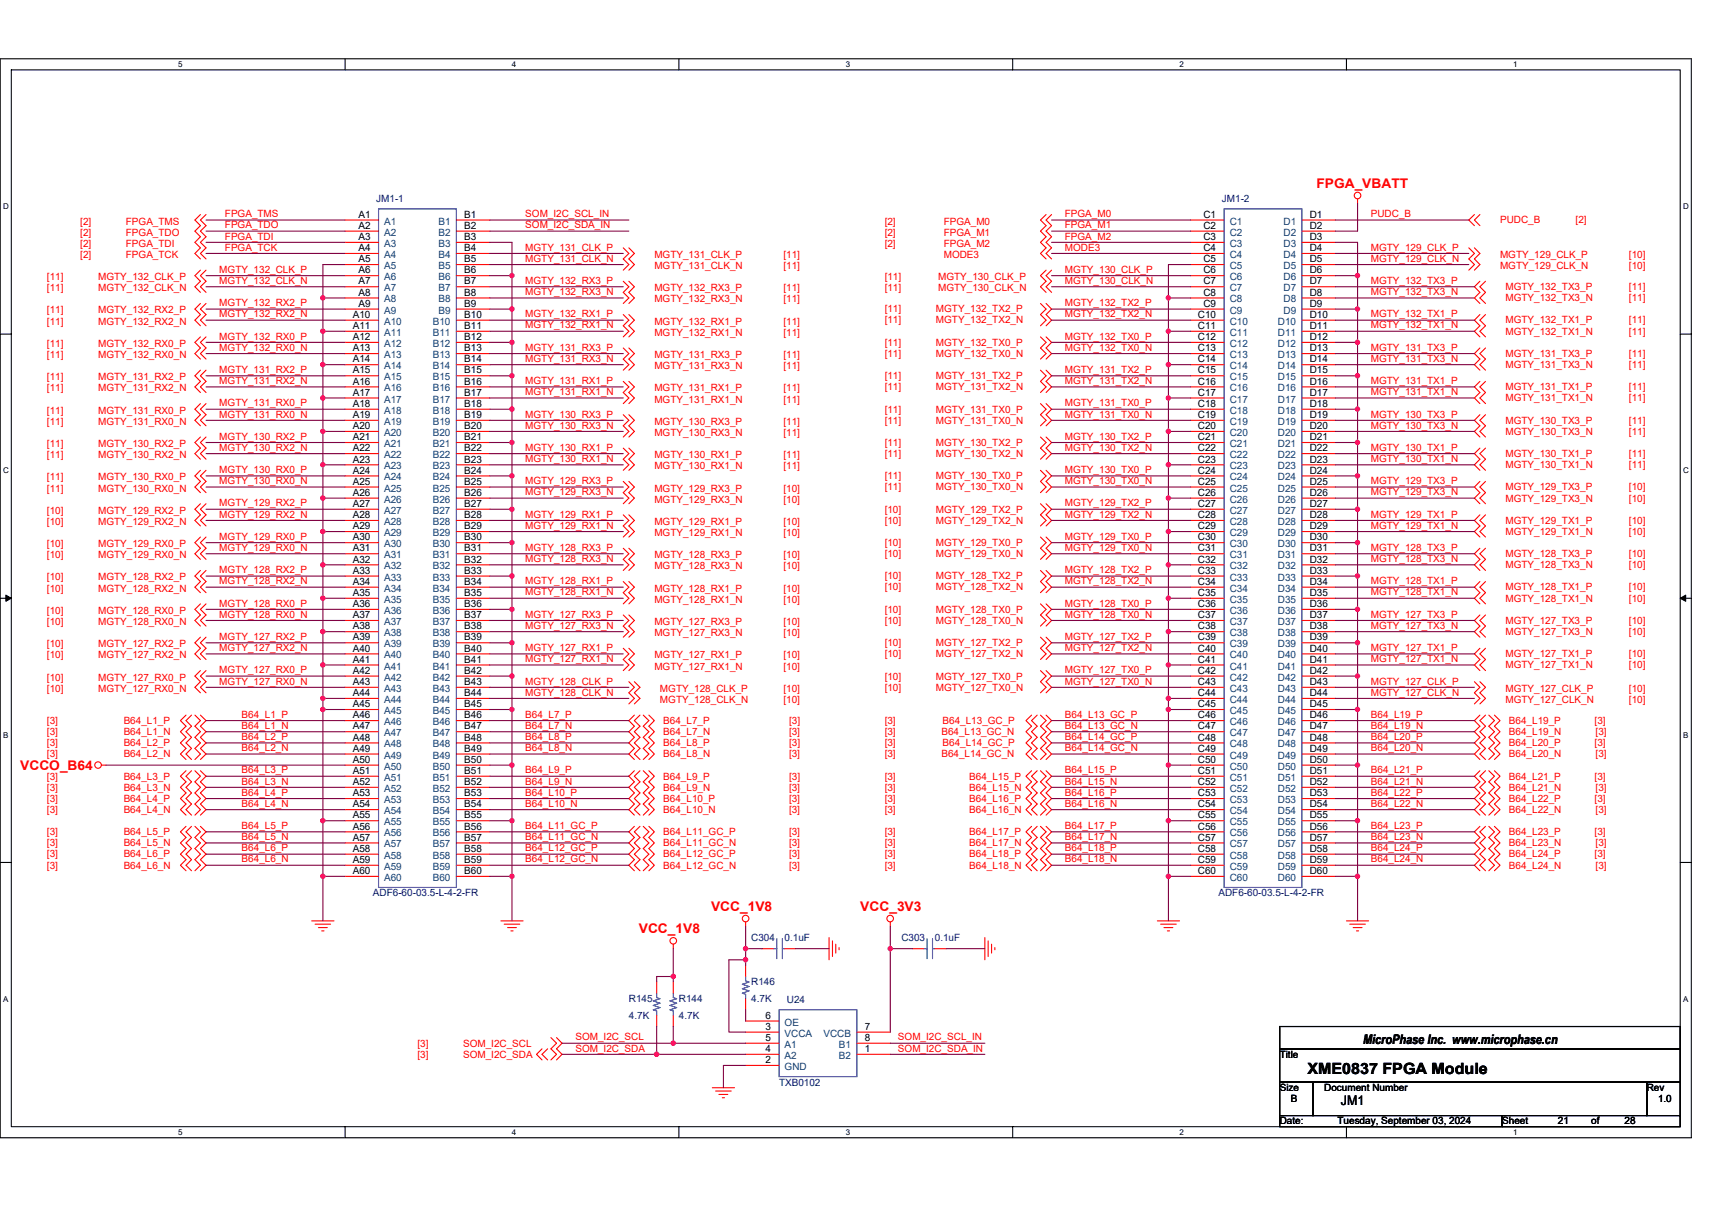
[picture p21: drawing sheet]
<svg xmlns="http://www.w3.org/2000/svg" width="297mm" height="210mm" viewBox="0 0 297 210" stroke-linecap="round" stroke-linejoin="round" font-family="sans-serif">
<defs><g id="words">
<text font-size="2.7" x="226.9" y="186.4">XME0837 FPGA Module</text>
<g font-size="2.3" fill="#f00">
<text x="228.4" y="32.6">FPGA_VBATT</text>
<text x="3.5" y="133.6">VCCO_B64</text>
<text x="110.8" y="161.9">VCC_1V8</text>
<text x="123.4" y="158.1">VCC_1V8</text>
<text x="149.3" y="158.1">VCC_3V3</text>
</g>
<g font-size="2.3">
<text x="236.5" y="181.1">MicroPhase Inc. www.microphase.cn</text>
<text x="232.6" y="191.8">JM1</text>
</g>
<g font-size="1.7" fill="#000080">
<text x="65.3" y="35.1">JM1-1</text>
<text x="212" y="35.1">JM1-2</text>
<text x="64.7" y="155.6">ADF6-60-03.5-L-4-2-FR</text>
<text x="211.4" y="155.6">ADF6-60-03.5-L-4-2-FR</text>
<text x="130.3" y="163.3">C304</text>
<text x="136.1" y="163.3">0.1uF</text>
<text x="156.4" y="163.3">C303</text>
<text x="162.2" y="163.3">0.1uF</text>
<text x="109.1" y="173.9">R145</text>
<text x="117.8" y="173.9">R144</text>
<text x="130.3" y="171">R146</text>
<text x="130.3" y="173.9">4.7K</text>
<text x="109.1" y="176.8">4.7K</text>
<text x="117.8" y="176.8">4.7K</text>
<text x="136.5" y="174.1">U24</text>
<text x="135.2" y="188.4">TXB0102</text>
</g>
<g font-size="1.7" fill="#f00">
<text x="13.9" y="39">[2]</text>
<text x="13.9" y="40.9">[2]</text>
<text x="21.8" y="39">FPGA_TMS</text>
<text x="21.8" y="40.9">FPGA_TDO</text>
<text x="39" y="37.7">FPGA_TMS</text>
<text x="39" y="39.6">FPGA_TDO</text>
<text x="39" y="41.6">FPGA_TDI</text>
<text x="91.1" y="37.7">SOM_I2C_SCL_IN</text>
<text x="91.1" y="39.6">SOM_I2C_SDA_IN</text>
<text x="153.5" y="39">[2]</text>
<text x="153.5" y="40.9">[2]</text>
<text x="163.7" y="39">FPGA_M0</text>
<text x="163.7" y="40.9">FPGA_M1</text>
<text x="184.8" y="37.7">FPGA_M0</text>
<text x="184.8" y="39.6">FPGA_M1</text>
<text x="184.8" y="41.6">FPGA_M2</text>
<text x="237.8" y="37.7">PUDC_B</text>
<text x="260.3" y="38.8">PUDC_B</text>
<text x="273.4" y="38.8">[2]</text>
<text x="13.9" y="42.8">[2]</text>
<text x="13.9" y="44.7">[2]</text>
<text x="21.8" y="42.8">FPGA_TDI</text>
<text x="21.8" y="44.7">FPGA_TCK</text>
<text x="38.1" y="47.3">MGTY_132_CLK_P</text>
<text x="39" y="43.5">FPGA_TCK</text>
<text x="91.1" y="43.5">MGTY_131_CLK_P</text>
<text x="91.1" y="45.4">MGTY_131_CLK_N</text>
<text x="113.5" y="44.7">MGTY_131_CLK_P</text>
<text x="113.5" y="46.7">MGTY_131_CLK_N</text>
<text x="135.9" y="46.7">[11]</text>
<text x="135.9" y="44.7">[11]</text>
<text x="153.5" y="42.8">[2]</text>
<text x="163.7" y="42.8">FPGA_M2</text>
<text x="163.7" y="44.7">MODE3</text>
<text x="184.8" y="47.3">MGTY_130_CLK_P</text>
<text x="184.8" y="43.6">MODE3</text>
<text x="237.8" y="43.5">MGTY_129_CLK_P</text>
<text x="237.8" y="45.4">MGTY_129_CLK_N</text>
<text x="260.3" y="44.7">MGTY_129_CLK_P</text>
<text x="260.3" y="46.7">MGTY_129_CLK_N</text>
<text x="282.6" y="46.7">[10]</text>
<text x="282.6" y="44.7">[10]</text>
<text x="8.1" y="48.6">[11]</text>
<text x="8.1" y="50.5">[11]</text>
<text x="17" y="48.6">MGTY_132_CLK_P</text>
<text x="17" y="50.5">MGTY_132_CLK_N</text>
<text x="38.1" y="49.3">MGTY_132_CLK_N</text>
<text x="38.1" y="53.1">MGTY_132_RX2_P</text>
<text x="91.1" y="49.3">MGTY_132_RX3_P</text>
<text x="91.1" y="51.2">MGTY_132_RX3_N</text>
<text x="113.5" y="50.5">MGTY_132_RX3_P</text>
<text x="113.5" y="52.5">MGTY_132_RX3_N</text>
<text x="135.9" y="52.5">[11]</text>
<text x="135.9" y="50.5">[11]</text>
<text x="153.5" y="48.6">[11]</text>
<text x="153.5" y="50.5">[11]</text>
<text x="162.8" y="48.6">MGTY_130_CLK_P</text>
<text x="162.8" y="50.5">MGTY_130_CLK_N</text>
<text x="184.8" y="49.3">MGTY_130_CLK_N</text>
<text x="184.8" y="53.1">MGTY_132_TX2_P</text>
<text x="237.8" y="49.3">MGTY_132_TX3_P</text>
<text x="237.8" y="51.2">MGTY_132_TX3_N</text>
<text x="261.2" y="50.4">MGTY_132_TX3_P</text>
<text x="261.2" y="52.3">MGTY_132_TX3_N</text>
<text x="282.6" y="52.3">[11]</text>
<text x="282.6" y="50.4">[11]</text>
<text x="8.1" y="54.4">[11]</text>
<text x="8.1" y="56.3">[11]</text>
<text x="17" y="54.4">MGTY_132_RX2_P</text>
<text x="17" y="56.3">MGTY_132_RX2_N</text>
<text x="38.1" y="55.1">MGTY_132_RX2_N</text>
<text x="38.1" y="58.9">MGTY_132_RX0_P</text>
<text x="91.1" y="55.1">MGTY_132_RX1_P</text>
<text x="91.1" y="57">MGTY_132_RX1_N</text>
<text x="113.5" y="56.3">MGTY_132_RX1_P</text>
<text x="113.5" y="58.3">MGTY_132_RX1_N</text>
<text x="135.9" y="58.3">[11]</text>
<text x="135.9" y="56.3">[11]</text>
<text x="153.5" y="54.2">[11]</text>
<text x="153.5" y="56.1">[11]</text>
<text x="162.4" y="54.2">MGTY_132_TX2_P</text>
<text x="162.4" y="56.1">MGTY_132_TX2_N</text>
<text x="184.8" y="55.1">MGTY_132_TX2_N</text>
<text x="184.8" y="58.9">MGTY_132_TX0_P</text>
<text x="237.8" y="55.1">MGTY_132_TX1_P</text>
<text x="237.8" y="57">MGTY_132_TX1_N</text>
<text x="261.2" y="56.1">MGTY_132_TX1_P</text>
<text x="261.2" y="58.1">MGTY_132_TX1_N</text>
<text x="282.6" y="58.1">[11]</text>
<text x="282.6" y="56.1">[11]</text>
<text x="8.1" y="60.2">[11]</text>
<text x="8.1" y="62.1">[11]</text>
<text x="8.1" y="66">[11]</text>
<text x="17" y="60.2">MGTY_132_RX0_P</text>
<text x="17" y="62.1">MGTY_132_RX0_N</text>
<text x="17" y="66">MGTY_131_RX2_P</text>
<text x="38.1" y="60.9">MGTY_132_RX0_N</text>
<text x="38.1" y="64.7">MGTY_131_RX2_P</text>
<text x="91.1" y="60.9">MGTY_131_RX3_P</text>
<text x="91.1" y="62.8">MGTY_131_RX3_N</text>
<text x="113.5" y="62.1">MGTY_131_RX3_P</text>
<text x="113.5" y="64.1">MGTY_131_RX3_N</text>
<text x="135.9" y="64.1">[11]</text>
<text x="135.9" y="62.1">[11]</text>
<text x="153.5" y="60">[11]</text>
<text x="153.5" y="61.9">[11]</text>
<text x="153.5" y="65.8">[11]</text>
<text x="162.4" y="60">MGTY_132_TX0_P</text>
<text x="162.4" y="61.9">MGTY_132_TX0_N</text>
<text x="162.4" y="65.8">MGTY_131_TX2_P</text>
<text x="184.8" y="60.9">MGTY_132_TX0_N</text>
<text x="184.8" y="64.7">MGTY_131_TX2_P</text>
<text x="237.8" y="60.9">MGTY_131_TX3_P</text>
<text x="237.8" y="62.8">MGTY_131_TX3_N</text>
<text x="261.2" y="61.9">MGTY_131_TX3_P</text>
<text x="261.2" y="63.9">MGTY_131_TX3_N</text>
<text x="282.6" y="63.9">[11]</text>
<text x="282.6" y="61.9">[11]</text>
<text x="8.1" y="67.9">[11]</text>
<text x="8.1" y="71.8">[11]</text>
<text x="17" y="67.9">MGTY_131_RX2_N</text>
<text x="17" y="71.8">MGTY_131_RX0_P</text>
<text x="38.1" y="66.7">MGTY_131_RX2_N</text>
<text x="38.1" y="70.5">MGTY_131_RX0_P</text>
<text x="91.1" y="66.7">MGTY_131_RX1_P</text>
<text x="91.1" y="68.6">MGTY_131_RX1_N</text>
<text x="113.5" y="67.9">MGTY_131_RX1_P</text>
<text x="113.5" y="69.8">MGTY_131_RX1_N</text>
<text x="135.9" y="69.8">[11]</text>
<text x="135.9" y="67.9">[11]</text>
<text x="153.5" y="67.7">[11]</text>
<text x="153.5" y="71.6">[11]</text>
<text x="162.4" y="67.7">MGTY_131_TX2_N</text>
<text x="162.4" y="71.6">MGTY_131_TX0_P</text>
<text x="184.8" y="66.7">MGTY_131_TX2_N</text>
<text x="184.8" y="70.5">MGTY_131_TX0_P</text>
<text x="237.8" y="66.7">MGTY_131_TX1_P</text>
<text x="237.8" y="68.6">MGTY_131_TX1_N</text>
<text x="261.2" y="67.7">MGTY_131_TX1_P</text>
<text x="261.2" y="69.7">MGTY_131_TX1_N</text>
<text x="282.6" y="69.7">[11]</text>
<text x="282.6" y="67.7">[11]</text>
<text x="8.1" y="73.7">[11]</text>
<text x="8.1" y="77.6">[11]</text>
<text x="17" y="73.7">MGTY_131_RX0_N</text>
<text x="17" y="77.6">MGTY_130_RX2_P</text>
<text x="38.1" y="72.5">MGTY_131_RX0_N</text>
<text x="38.1" y="76.3">MGTY_130_RX2_P</text>
<text x="91.1" y="72.5">MGTY_130_RX3_P</text>
<text x="91.1" y="74.4">MGTY_130_RX3_N</text>
<text x="113.5" y="73.7">MGTY_130_RX3_P</text>
<text x="113.5" y="75.6">MGTY_130_RX3_N</text>
<text x="135.9" y="75.6">[11]</text>
<text x="135.9" y="73.7">[11]</text>
<text x="153.5" y="73.5">[11]</text>
<text x="153.5" y="77.4">[11]</text>
<text x="162.4" y="73.5">MGTY_131_TX0_N</text>
<text x="162.4" y="77.4">MGTY_130_TX2_P</text>
<text x="184.8" y="72.5">MGTY_131_TX0_N</text>
<text x="184.8" y="76.3">MGTY_130_TX2_P</text>
<text x="237.8" y="72.5">MGTY_130_TX3_P</text>
<text x="237.8" y="74.4">MGTY_130_TX3_N</text>
<text x="261.2" y="73.5">MGTY_130_TX3_P</text>
<text x="261.2" y="75.4">MGTY_130_TX3_N</text>
<text x="282.6" y="75.4">[11]</text>
<text x="282.6" y="73.5">[11]</text>
<text x="8.1" y="79.5">[11]</text>
<text x="8.1" y="83.4">[11]</text>
<text x="17" y="79.5">MGTY_130_RX2_N</text>
<text x="17" y="83.4">MGTY_130_RX0_P</text>
<text x="38.1" y="78.2">MGTY_130_RX2_N</text>
<text x="38.1" y="82.1">MGTY_130_RX0_P</text>
<text x="91.1" y="78.2">MGTY_130_RX1_P</text>
<text x="91.1" y="80.2">MGTY_130_RX1_N</text>
<text x="113.5" y="79.5">MGTY_130_RX1_P</text>
<text x="113.5" y="81.4">MGTY_130_RX1_N</text>
<text x="135.9" y="81.4">[11]</text>
<text x="135.9" y="79.5">[11]</text>
<text x="153.5" y="79.3">[11]</text>
<text x="153.5" y="83.2">[11]</text>
<text x="162.4" y="79.3">MGTY_130_TX2_N</text>
<text x="162.4" y="83.2">MGTY_130_TX0_P</text>
<text x="184.8" y="78.2">MGTY_130_TX2_N</text>
<text x="184.8" y="82.1">MGTY_130_TX0_P</text>
<text x="237.8" y="78.2">MGTY_130_TX1_P</text>
<text x="237.8" y="80.2">MGTY_130_TX1_N</text>
<text x="261.2" y="79.3">MGTY_130_TX1_P</text>
<text x="261.2" y="81.2">MGTY_130_TX1_N</text>
<text x="282.6" y="81.2">[11]</text>
<text x="282.6" y="79.3">[11]</text>
<text x="8.1" y="85.3">[11]</text>
<text x="8.1" y="89.2">[10]</text>
<text x="17" y="85.3">MGTY_130_RX0_N</text>
<text x="17" y="89.2">MGTY_129_RX2_P</text>
<text x="38.1" y="84">MGTY_130_RX0_N</text>
<text x="38.1" y="87.9">MGTY_129_RX2_P</text>
<text x="38.1" y="89.8">MGTY_129_RX2_N</text>
<text x="91.1" y="84">MGTY_129_RX3_P</text>
<text x="91.1" y="86">MGTY_129_RX3_N</text>
<text x="91.1" y="89.8">MGTY_129_RX1_P</text>
<text x="113.5" y="85.3">MGTY_129_RX3_P</text>
<text x="113.5" y="87.2">MGTY_129_RX3_N</text>
<text x="135.9" y="87.2">[10]</text>
<text x="135.9" y="85.3">[10]</text>
<text x="153.5" y="85.1">[11]</text>
<text x="153.5" y="89">[10]</text>
<text x="162.4" y="85.1">MGTY_130_TX0_N</text>
<text x="162.4" y="89">MGTY_129_TX2_P</text>
<text x="184.8" y="84">MGTY_130_TX0_N</text>
<text x="184.8" y="87.9">MGTY_129_TX2_P</text>
<text x="184.8" y="89.8">MGTY_129_TX2_N</text>
<text x="237.8" y="84">MGTY_129_TX3_P</text>
<text x="237.8" y="86">MGTY_129_TX3_N</text>
<text x="237.8" y="89.8">MGTY_129_TX1_P</text>
<text x="261.2" y="85.1">MGTY_129_TX3_P</text>
<text x="261.2" y="87">MGTY_129_TX3_N</text>
<text x="282.6" y="87">[10]</text>
<text x="282.6" y="85.1">[10]</text>
<text x="8.1" y="91.1">[10]</text>
<text x="8.1" y="95">[10]</text>
<text x="17" y="91.1">MGTY_129_RX2_N</text>
<text x="17" y="95">MGTY_129_RX0_P</text>
<text x="38.1" y="93.7">MGTY_129_RX0_P</text>
<text x="38.1" y="95.6">MGTY_129_RX0_N</text>
<text x="91.1" y="91.8">MGTY_129_RX1_N</text>
<text x="91.1" y="95.6">MGTY_128_RX3_P</text>
<text x="113.5" y="91.1">MGTY_129_RX1_P</text>
<text x="113.5" y="93">MGTY_129_RX1_N</text>
<text x="135.9" y="93">[10]</text>
<text x="135.9" y="91.1">[10]</text>
<text x="153.5" y="90.9">[10]</text>
<text x="153.5" y="94.7">[10]</text>
<text x="162.4" y="90.9">MGTY_129_TX2_N</text>
<text x="162.4" y="94.7">MGTY_129_TX0_P</text>
<text x="184.8" y="93.7">MGTY_129_TX0_P</text>
<text x="184.8" y="95.6">MGTY_129_TX0_N</text>
<text x="237.8" y="91.8">MGTY_129_TX1_N</text>
<text x="237.8" y="95.6">MGTY_128_TX3_P</text>
<text x="261.2" y="90.9">MGTY_129_TX1_P</text>
<text x="261.2" y="92.8">MGTY_129_TX1_N</text>
<text x="282.6" y="92.8">[10]</text>
<text x="282.6" y="90.9">[10]</text>
<text x="8.1" y="96.9">[10]</text>
<text x="8.1" y="100.7">[10]</text>
<text x="17" y="96.9">MGTY_129_RX0_N</text>
<text x="17" y="100.7">MGTY_128_RX2_P</text>
<text x="38.1" y="99.5">MGTY_128_RX2_P</text>
<text x="38.1" y="101.4">MGTY_128_RX2_N</text>
<text x="91.1" y="97.5">MGTY_128_RX3_N</text>
<text x="91.1" y="101.4">MGTY_128_RX1_P</text>
<text x="113.5" y="96.9">MGTY_128_RX3_P</text>
<text x="113.5" y="98.8">MGTY_128_RX3_N</text>
<text x="135.9" y="98.8">[10]</text>
<text x="135.9" y="96.9">[10]</text>
<text x="153.5" y="96.7">[10]</text>
<text x="153.5" y="100.5">[10]</text>
<text x="162.4" y="96.7">MGTY_129_TX0_N</text>
<text x="162.4" y="100.5">MGTY_128_TX2_P</text>
<text x="184.8" y="99.5">MGTY_128_TX2_P</text>
<text x="184.8" y="101.4">MGTY_128_TX2_N</text>
<text x="237.8" y="97.5">MGTY_128_TX3_N</text>
<text x="237.8" y="101.4">MGTY_128_TX1_P</text>
<text x="261.2" y="96.7">MGTY_128_TX3_P</text>
<text x="261.2" y="98.6">MGTY_128_TX3_N</text>
<text x="282.6" y="98.6">[10]</text>
<text x="282.6" y="96.7">[10]</text>
<text x="8.1" y="102.7">[10]</text>
<text x="8.1" y="106.5">[10]</text>
<text x="17" y="102.7">MGTY_128_RX2_N</text>
<text x="17" y="106.5">MGTY_128_RX0_P</text>
<text x="38.1" y="105.3">MGTY_128_RX0_P</text>
<text x="38.1" y="107.2">MGTY_128_RX0_N</text>
<text x="91.1" y="103.3">MGTY_128_RX1_N</text>
<text x="91.1" y="107.2">MGTY_127_RX3_P</text>
<text x="113.5" y="102.7">MGTY_128_RX1_P</text>
<text x="113.5" y="104.6">MGTY_128_RX1_N</text>
<text x="135.9" y="104.6">[10]</text>
<text x="135.9" y="102.7">[10]</text>
<text x="153.5" y="102.5">[10]</text>
<text x="153.5" y="106.3">[10]</text>
<text x="162.4" y="102.5">MGTY_128_TX2_N</text>
<text x="162.4" y="106.3">MGTY_128_TX0_P</text>
<text x="184.8" y="105.3">MGTY_128_TX0_P</text>
<text x="184.8" y="107.2">MGTY_128_TX0_N</text>
<text x="237.8" y="103.3">MGTY_128_TX1_N</text>
<text x="237.8" y="107.2">MGTY_127_TX3_P</text>
<text x="261.2" y="102.5">MGTY_128_TX1_P</text>
<text x="261.2" y="104.4">MGTY_128_TX1_N</text>
<text x="282.6" y="104.4">[10]</text>
<text x="282.6" y="102.5">[10]</text>
<text x="8.1" y="108.5">[10]</text>
<text x="8.1" y="112.3">[10]</text>
<text x="17" y="108.5">MGTY_128_RX0_N</text>
<text x="17" y="112.3">MGTY_127_RX2_P</text>
<text x="38.1" y="111.1">MGTY_127_RX2_P</text>
<text x="38.1" y="113">MGTY_127_RX2_N</text>
<text x="91.1" y="109.1">MGTY_127_RX3_N</text>
<text x="91.1" y="113">MGTY_127_RX1_P</text>
<text x="113.5" y="108.5">MGTY_127_RX3_P</text>
<text x="113.5" y="110.4">MGTY_127_RX3_N</text>
<text x="135.9" y="110.4">[10]</text>
<text x="135.9" y="108.5">[10]</text>
<text x="153.5" y="108.3">[10]</text>
<text x="153.5" y="112.1">[10]</text>
<text x="162.4" y="108.3">MGTY_128_TX0_N</text>
<text x="162.4" y="112.1">MGTY_127_TX2_P</text>
<text x="184.8" y="111.1">MGTY_127_TX2_P</text>
<text x="184.8" y="113">MGTY_127_TX2_N</text>
<text x="237.8" y="109.1">MGTY_127_TX3_N</text>
<text x="237.8" y="113">MGTY_127_TX1_P</text>
<text x="261.2" y="108.3">MGTY_127_TX3_P</text>
<text x="261.2" y="110.2">MGTY_127_TX3_N</text>
<text x="282.6" y="110.2">[10]</text>
<text x="282.6" y="108.3">[10]</text>
<text x="8.1" y="114.3">[10]</text>
<text x="8.1" y="118.1">[10]</text>
<text x="17" y="114.3">MGTY_127_RX2_N</text>
<text x="17" y="118.1">MGTY_127_RX0_P</text>
<text x="38.1" y="116.8">MGTY_127_RX0_P</text>
<text x="38.1" y="118.8">MGTY_127_RX0_N</text>
<text x="91.1" y="114.9">MGTY_127_RX1_N</text>
<text x="91.1" y="118.8">MGTY_128_CLK_P</text>
<text x="113.5" y="114.3">MGTY_127_RX1_P</text>
<text x="113.5" y="116.2">MGTY_127_RX1_N</text>
<text x="135.9" y="116.2">[10]</text>
<text x="135.9" y="114.3">[10]</text>
<text x="153.5" y="114">[10]</text>
<text x="153.5" y="117.9">[10]</text>
<text x="153.5" y="119.8">[10]</text>
<text x="162.4" y="114">MGTY_127_TX2_N</text>
<text x="162.4" y="117.9">MGTY_127_TX0_P</text>
<text x="162.4" y="119.8">MGTY_127_TX0_N</text>
<text x="184.8" y="116.8">MGTY_127_TX0_P</text>
<text x="184.8" y="118.8">MGTY_127_TX0_N</text>
<text x="237.8" y="118.8">MGTY_127_CLK_P</text>
<text x="237.8" y="114.9">MGTY_127_TX1_N</text>
<text x="261.2" y="114">MGTY_127_TX1_P</text>
<text x="261.2" y="116">MGTY_127_TX1_N</text>
<text x="282.6" y="116">[10]</text>
<text x="282.6" y="114">[10]</text>
<text x="8.1" y="125.6">[3]</text>
<text x="8.1" y="120">[10]</text>
<text x="17" y="120">MGTY_127_RX0_N</text>
<text x="21.5" y="125.6">B64_L1_P</text>
<text x="41.9" y="124.6">B64_L1_P</text>
<text x="91.1" y="120.7">MGTY_128_CLK_N</text>
<text x="91.1" y="124.6">B64_L7_P</text>
<text x="114.5" y="120">MGTY_128_CLK_P</text>
<text x="114.5" y="122">MGTY_128_CLK_N</text>
<text x="115.1" y="125.6">B64_L7_P</text>
<text x="135.9" y="122">[10]</text>
<text x="135.9" y="120">[10]</text>
<text x="136.9" y="125.6">[3]</text>
<text x="153.5" y="125.6">[3]</text>
<text x="163.5" y="125.6">B64_L13_GC_P</text>
<text x="184.8" y="124.6">B64_L13_GC_P</text>
<text x="237.8" y="120.7">MGTY_127_CLK_N</text>
<text x="237.8" y="124.6">B64_L19_P</text>
<text x="261.2" y="120">MGTY_127_CLK_P</text>
<text x="261.2" y="122">MGTY_127_CLK_N</text>
<text x="261.8" y="125.6">B64_L19_P</text>
<text x="276.7" y="125.6">[3]</text>
<text x="282.6" y="122">[10]</text>
<text x="282.6" y="120">[10]</text>
<text x="8.1" y="127.6">[3]</text>
<text x="8.1" y="129.5">[3]</text>
<text x="8.1" y="131.4">[3]</text>
<text x="21.5" y="127.6">B64_L1_N</text>
<text x="21.5" y="129.5">B64_L2_P</text>
<text x="21.5" y="131.4">B64_L2_N</text>
<text x="41.9" y="126.5">B64_L1_N</text>
<text x="41.9" y="128.4">B64_L2_P</text>
<text x="41.9" y="130.4">B64_L2_N</text>
<text x="91.1" y="126.5">B64_L7_N</text>
<text x="91.1" y="128.4">B64_L8_P</text>
<text x="91.1" y="130.4">B64_L8_N</text>
<text x="115.1" y="127.6">B64_L7_N</text>
<text x="115.1" y="129.5">B64_L8_P</text>
<text x="115.1" y="131.4">B64_L8_N</text>
<text x="136.9" y="127.6">[3]</text>
<text x="136.9" y="131.4">[3]</text>
<text x="136.9" y="129.5">[3]</text>
<text x="153.5" y="127.6">[3]</text>
<text x="153.5" y="131.4">[3]</text>
<text x="153.5" y="129.5">[3]</text>
<text x="163.3" y="127.6">B64_L13_GC_N</text>
<text x="163.3" y="131.4">B64_L14_GC_N</text>
<text x="163.5" y="129.5">B64_L14_GC_P</text>
<text x="184.8" y="126.5">B64_L13_GC_N</text>
<text x="184.8" y="128.4">B64_L14_GC_P</text>
<text x="184.8" y="130.4">B64_L14_GC_N</text>
<text x="237.8" y="126.5">B64_L19_N</text>
<text x="237.8" y="128.4">B64_L20_P</text>
<text x="237.8" y="130.4">B64_L20_N</text>
<text x="261.8" y="127.6">B64_L19_N</text>
<text x="261.8" y="129.5">B64_L20_P</text>
<text x="261.8" y="131.4">B64_L20_N</text>
<text x="276.7" y="129.5">[3]</text>
<text x="276.9" y="127.6">[3]</text>
<text x="276.9" y="131.4">[3]</text>
<text x="8.1" y="135.3">[3]</text>
<text x="8.1" y="137.2">[3]</text>
<text x="21.5" y="135.3">B64_L3_P</text>
<text x="21.5" y="137.2">B64_L3_N</text>
<text x="41.9" y="134.2">B64_L3_P</text>
<text x="41.9" y="136.1">B64_L3_N</text>
<text x="91.1" y="134.2">B64_L9_P</text>
<text x="91.1" y="136.1">B64_L9_N</text>
<text x="115.1" y="135.3">B64_L9_P</text>
<text x="115.1" y="137.2">B64_L9_N</text>
<text x="136.9" y="137.2">[3]</text>
<text x="136.9" y="135.3">[3]</text>
<text x="153.5" y="135.3">[3]</text>
<text x="153.5" y="137.2">[3]</text>
<text x="168.2" y="135.3">B64_L15_P</text>
<text x="168.2" y="137.2">B64_L15_N</text>
<text x="184.8" y="134.2">B64_L15_P</text>
<text x="184.8" y="136.1">B64_L15_N</text>
<text x="237.8" y="134.2">B64_L21_P</text>
<text x="237.8" y="136.1">B64_L21_N</text>
<text x="261.8" y="135.3">B64_L21_P</text>
<text x="261.8" y="137.2">B64_L21_N</text>
<text x="276.7" y="135.3">[3]</text>
<text x="276.9" y="137.2">[3]</text>
<text x="8.1" y="139.1">[3]</text>
<text x="8.1" y="141.1">[3]</text>
<text x="21.5" y="139.1">B64_L4_P</text>
<text x="21.5" y="141.1">B64_L4_N</text>
<text x="41.9" y="138.1">B64_L4_P</text>
<text x="41.9" y="140">B64_L4_N</text>
<text x="41.9" y="143.9">B64_L5_P</text>
<text x="91.1" y="138.1">B64_L10_P</text>
<text x="91.1" y="140">B64_L10_N</text>
<text x="91.1" y="143.9">B64_L11_GC_P</text>
<text x="115.1" y="139.1">B64_L10_P</text>
<text x="115.1" y="141.1">B64_L10_N</text>
<text x="136.9" y="141.1">[3]</text>
<text x="136.9" y="139.1">[3]</text>
<text x="153.5" y="139.1">[3]</text>
<text x="153.5" y="141.1">[3]</text>
<text x="168.2" y="139.1">B64_L16_P</text>
<text x="168.2" y="141.1">B64_L16_N</text>
<text x="184.8" y="138.1">B64_L16_P</text>
<text x="184.8" y="140">B64_L16_N</text>
<text x="184.8" y="143.9">B64_L17_P</text>
<text x="237.8" y="138.1">B64_L22_P</text>
<text x="237.8" y="140">B64_L22_N</text>
<text x="237.8" y="143.9">B64_L23_P</text>
<text x="261.8" y="139.1">B64_L22_P</text>
<text x="261.8" y="141.1">B64_L22_N</text>
<text x="276.7" y="139.1">[3]</text>
<text x="276.9" y="141.1">[3]</text>
<text x="8.1" y="144.9">[3]</text>
<text x="8.1" y="146.9">[3]</text>
<text x="8.1" y="148.8">[3]</text>
<text x="21.5" y="144.9">B64_L5_P</text>
<text x="21.5" y="146.9">B64_L5_N</text>
<text x="21.5" y="148.8">B64_L6_P</text>
<text x="41.9" y="145.8">B64_L5_N</text>
<text x="41.9" y="147.7">B64_L6_P</text>
<text x="41.9" y="149.7">B64_L6_N</text>
<text x="91.1" y="145.8">B64_L11_GC_N</text>
<text x="91.1" y="147.7">B64_L12_GC_P</text>
<text x="91.1" y="149.7">B64_L12_GC_N</text>
<text x="115.1" y="144.9">B64_L11_GC_P</text>
<text x="115.1" y="146.9">B64_L11_GC_N</text>
<text x="115.1" y="148.8">B64_L12_GC_P</text>
<text x="136.9" y="146.9">[3]</text>
<text x="136.9" y="144.9">[3]</text>
<text x="136.9" y="148.8">[3]</text>
<text x="153.5" y="144.9">[3]</text>
<text x="153.5" y="146.9">[3]</text>
<text x="153.5" y="148.8">[3]</text>
<text x="168.2" y="144.9">B64_L17_P</text>
<text x="168.2" y="146.9">B64_L17_N</text>
<text x="168.2" y="148.8">B64_L18_P</text>
<text x="184.8" y="145.8">B64_L17_N</text>
<text x="184.8" y="147.7">B64_L18_P</text>
<text x="184.8" y="149.7">B64_L18_N</text>
<text x="237.8" y="145.8">B64_L23_N</text>
<text x="237.8" y="147.7">B64_L24_P</text>
<text x="237.8" y="149.7">B64_L24_N</text>
<text x="261.8" y="144.9">B64_L23_P</text>
<text x="261.8" y="146.9">B64_L23_N</text>
<text x="261.8" y="148.8">B64_L24_P</text>
<text x="276.7" y="144.9">[3]</text>
<text x="276.7" y="148.8">[3]</text>
<text x="276.9" y="146.9">[3]</text>
<text x="8.1" y="150.7">[3]</text>
<text x="21.5" y="150.7">B64_L6_N</text>
<text x="115.1" y="150.7">B64_L12_GC_N</text>
<text x="136.9" y="150.7">[3]</text>
<text x="153.5" y="150.7">[3]</text>
<text x="168.2" y="150.7">B64_L18_N</text>
<text x="261.8" y="150.7">B64_L24_N</text>
<text x="276.9" y="150.7">[3]</text>
<text x="72.4" y="183.6">[3]</text>
<text x="72.4" y="181.6">[3]</text>
<text x="80.3" y="183.6">SOM_I2C_SDA</text>
<text x="80.3" y="181.6">SOM_I2C_SCL</text>
<text x="99.8" y="180.6">SOM_I2C_SCL</text>
<text x="99.8" y="182.5">SOM_I2C_SDA</text>
<text x="155.8" y="180.6">SOM_I2C_SCL_IN</text>
<text x="155.8" y="182.5">SOM_I2C_SDA_IN</text>
</g>
<g font-size="1.7">
<text x="62.2" y="37.8">A1</text>
<text x="62.2" y="39.7">A2</text>
<text x="62.2" y="41.7">A3</text>
<text x="80.5" y="37.8">B1</text>
<text x="80.5" y="39.7">B2</text>
<text x="80.5" y="41.7">B3</text>
<text x="208.8" y="37.8">C1</text>
<text x="208.8" y="39.7">C2</text>
<text x="208.8" y="41.7">C3</text>
<text x="227.2" y="37.8">D1</text>
<text x="227.2" y="39.7">D2</text>
<text x="227.2" y="41.7">D3</text>
<text x="62.2" y="43.6">A4</text>
<text x="62.2" y="45.5">A5</text>
<text x="62.2" y="47.4">A6</text>
<text x="80.5" y="43.6">B4</text>
<text x="80.5" y="45.5">B5</text>
<text x="80.5" y="47.4">B6</text>
<text x="208.8" y="43.6">C4</text>
<text x="208.8" y="45.5">C5</text>
<text x="208.8" y="47.4">C6</text>
<text x="227.2" y="43.6">D4</text>
<text x="227.2" y="45.5">D5</text>
<text x="227.2" y="47.4">D6</text>
<text x="62.2" y="49.4">A7</text>
<text x="62.2" y="51.3">A8</text>
<text x="62.2" y="53.2">A9</text>
<text x="80.5" y="49.4">B7</text>
<text x="80.5" y="51.3">B8</text>
<text x="80.5" y="53.2">B9</text>
<text x="208.8" y="49.4">C7</text>
<text x="208.8" y="51.3">C8</text>
<text x="208.8" y="53.2">C9</text>
<text x="227.2" y="49.4">D7</text>
<text x="227.2" y="51.3">D8</text>
<text x="227.2" y="53.2">D9</text>
<text x="61.2" y="55.2">A10</text>
<text x="61.2" y="57.1">A11</text>
<text x="61.2" y="59">A12</text>
<text x="80.5" y="55.2">B10</text>
<text x="80.5" y="57.1">B11</text>
<text x="80.5" y="59">B12</text>
<text x="207.8" y="55.2">C10</text>
<text x="207.8" y="57.1">C11</text>
<text x="207.8" y="59">C12</text>
<text x="227.2" y="55.2">D10</text>
<text x="227.2" y="57.1">D11</text>
<text x="227.2" y="59">D12</text>
<text x="61.2" y="61">A13</text>
<text x="61.2" y="62.9">A14</text>
<text x="61.2" y="64.8">A15</text>
<text x="80.5" y="61">B13</text>
<text x="80.5" y="62.9">B14</text>
<text x="80.5" y="64.8">B15</text>
<text x="207.8" y="61">C13</text>
<text x="207.8" y="62.9">C14</text>
<text x="207.8" y="64.8">C15</text>
<text x="227.2" y="61">D13</text>
<text x="227.2" y="62.9">D14</text>
<text x="227.2" y="64.8">D15</text>
<text x="61.2" y="66.7">A16</text>
<text x="61.2" y="68.7">A17</text>
<text x="61.2" y="70.6">A18</text>
<text x="80.5" y="66.7">B16</text>
<text x="80.5" y="68.7">B17</text>
<text x="80.5" y="70.6">B18</text>
<text x="207.8" y="66.7">C16</text>
<text x="207.8" y="68.7">C17</text>
<text x="207.8" y="70.6">C18</text>
<text x="227.2" y="66.7">D16</text>
<text x="227.2" y="68.7">D17</text>
<text x="227.2" y="70.6">D18</text>
<text x="61.2" y="72.5">A19</text>
<text x="61.2" y="74.5">A20</text>
<text x="61.2" y="76.4">A21</text>
<text x="80.5" y="72.5">B19</text>
<text x="80.5" y="74.5">B20</text>
<text x="80.5" y="76.4">B21</text>
<text x="207.8" y="72.5">C19</text>
<text x="207.8" y="74.5">C20</text>
<text x="207.8" y="76.4">C21</text>
<text x="227.2" y="72.5">D19</text>
<text x="227.2" y="74.5">D20</text>
<text x="227.2" y="76.4">D21</text>
<text x="61.2" y="78.3">A22</text>
<text x="61.2" y="80.3">A23</text>
<text x="61.2" y="82.2">A24</text>
<text x="80.5" y="78.3">B22</text>
<text x="80.5" y="80.3">B23</text>
<text x="80.5" y="82.2">B24</text>
<text x="207.8" y="78.3">C22</text>
<text x="207.8" y="80.3">C23</text>
<text x="207.8" y="82.2">C24</text>
<text x="227.2" y="78.3">D22</text>
<text x="227.2" y="80.3">D23</text>
<text x="227.2" y="82.2">D24</text>
<text x="61.2" y="84.1">A25</text>
<text x="61.2" y="86">A26</text>
<text x="61.2" y="88">A27</text>
<text x="61.2" y="89.9">A28</text>
<text x="80.5" y="84.1">B25</text>
<text x="80.5" y="86">B26</text>
<text x="80.5" y="88">B27</text>
<text x="80.5" y="89.9">B28</text>
<text x="207.8" y="84.1">C25</text>
<text x="207.8" y="86">C26</text>
<text x="207.8" y="88">C27</text>
<text x="207.8" y="89.9">C28</text>
<text x="227.2" y="84.1">D25</text>
<text x="227.2" y="86">D26</text>
<text x="227.2" y="88">D27</text>
<text x="227.2" y="89.9">D28</text>
<text x="61.2" y="91.8">A29</text>
<text x="61.2" y="93.8">A30</text>
<text x="61.2" y="95.7">A31</text>
<text x="80.5" y="91.8">B29</text>
<text x="80.5" y="93.8">B30</text>
<text x="80.5" y="95.7">B31</text>
<text x="207.8" y="91.8">C29</text>
<text x="207.8" y="93.8">C30</text>
<text x="207.8" y="95.7">C31</text>
<text x="227.2" y="91.8">D29</text>
<text x="227.2" y="93.8">D30</text>
<text x="227.2" y="95.7">D31</text>
<text x="61.2" y="97.6">A32</text>
<text x="61.2" y="99.6">A33</text>
<text x="61.2" y="101.5">A34</text>
<text x="80.5" y="97.6">B32</text>
<text x="80.5" y="99.6">B33</text>
<text x="80.5" y="101.5">B34</text>
<text x="207.8" y="97.6">C32</text>
<text x="207.8" y="99.6">C33</text>
<text x="207.8" y="101.5">C34</text>
<text x="227.2" y="97.6">D32</text>
<text x="227.2" y="99.6">D33</text>
<text x="227.2" y="101.5">D34</text>
<text x="61.2" y="103.4">A35</text>
<text x="61.2" y="105.3">A36</text>
<text x="61.2" y="107.3">A37</text>
<text x="80.5" y="103.4">B35</text>
<text x="80.5" y="105.3">B36</text>
<text x="80.5" y="107.3">B37</text>
<text x="207.8" y="103.4">C35</text>
<text x="207.8" y="105.3">C36</text>
<text x="207.8" y="107.3">C37</text>
<text x="227.2" y="103.4">D35</text>
<text x="227.2" y="105.3">D36</text>
<text x="227.2" y="107.3">D37</text>
<text x="61.2" y="109.2">A38</text>
<text x="61.2" y="111.1">A39</text>
<text x="61.2" y="113.1">A40</text>
<text x="80.5" y="109.2">B38</text>
<text x="80.5" y="111.1">B39</text>
<text x="80.5" y="113.1">B40</text>
<text x="207.8" y="109.2">C38</text>
<text x="207.8" y="111.1">C39</text>
<text x="207.8" y="113.1">C40</text>
<text x="227.2" y="109.2">D38</text>
<text x="227.2" y="111.1">D39</text>
<text x="227.2" y="113.1">D40</text>
<text x="61.2" y="115">A41</text>
<text x="61.2" y="116.9">A42</text>
<text x="61.2" y="118.9">A43</text>
<text x="80.5" y="115">B41</text>
<text x="80.5" y="116.9">B42</text>
<text x="80.5" y="118.9">B43</text>
<text x="207.8" y="115">C41</text>
<text x="207.8" y="116.9">C42</text>
<text x="207.8" y="118.9">C43</text>
<text x="227.2" y="115">D41</text>
<text x="227.2" y="116.9">D42</text>
<text x="227.2" y="118.9">D43</text>
<text x="61.2" y="120.8">A44</text>
<text x="61.2" y="122.7">A45</text>
<text x="61.2" y="124.7">A46</text>
<text x="80.5" y="120.8">B44</text>
<text x="80.5" y="122.7">B45</text>
<text x="80.5" y="124.7">B46</text>
<text x="207.8" y="120.8">C44</text>
<text x="207.8" y="122.7">C45</text>
<text x="207.8" y="124.7">C46</text>
<text x="227.2" y="120.8">D44</text>
<text x="227.2" y="122.7">D45</text>
<text x="227.2" y="124.7">D46</text>
<text x="61.2" y="126.6">A47</text>
<text x="61.2" y="128.5">A48</text>
<text x="61.2" y="130.5">A49</text>
<text x="80.5" y="126.6">B47</text>
<text x="80.5" y="128.5">B48</text>
<text x="80.5" y="130.5">B49</text>
<text x="207.8" y="126.6">C47</text>
<text x="207.8" y="128.5">C48</text>
<text x="207.8" y="130.5">C49</text>
<text x="227.2" y="126.6">D47</text>
<text x="227.2" y="128.5">D48</text>
<text x="227.2" y="130.5">D49</text>
<text x="61.2" y="132.4">A50</text>
<text x="61.2" y="134.3">A51</text>
<text x="61.2" y="136.2">A52</text>
<text x="80.5" y="132.4">B50</text>
<text x="80.5" y="134.3">B51</text>
<text x="80.5" y="136.2">B52</text>
<text x="207.8" y="132.4">C50</text>
<text x="207.8" y="134.3">C51</text>
<text x="207.8" y="136.2">C52</text>
<text x="227.2" y="132.4">D50</text>
<text x="227.2" y="134.3">D51</text>
<text x="227.2" y="136.2">D52</text>
<text x="61.2" y="138.2">A53</text>
<text x="61.2" y="140.1">A54</text>
<text x="61.2" y="142">A55</text>
<text x="61.2" y="144">A56</text>
<text x="80.5" y="138.2">B53</text>
<text x="80.5" y="140.1">B54</text>
<text x="80.5" y="142">B55</text>
<text x="80.5" y="144">B56</text>
<text x="207.8" y="138.2">C53</text>
<text x="207.8" y="140.1">C54</text>
<text x="207.8" y="142">C55</text>
<text x="207.8" y="144">C56</text>
<text x="227.2" y="138.2">D53</text>
<text x="227.2" y="140.1">D54</text>
<text x="227.2" y="142">D55</text>
<text x="227.2" y="144">D56</text>
<text x="61.2" y="145.9">A57</text>
<text x="61.2" y="147.8">A58</text>
<text x="61.2" y="149.8">A59</text>
<text x="80.5" y="145.9">B57</text>
<text x="80.5" y="147.8">B58</text>
<text x="80.5" y="149.8">B59</text>
<text x="207.8" y="145.9">C57</text>
<text x="207.8" y="147.8">C58</text>
<text x="207.8" y="149.8">C59</text>
<text x="227.2" y="145.9">D57</text>
<text x="227.2" y="147.8">D58</text>
<text x="227.2" y="149.8">D59</text>
<text x="61.2" y="151.7">A60</text>
<text x="80.5" y="151.7">B60</text>
<text x="207.8" y="151.7">C60</text>
<text x="227.2" y="151.7">D60</text>
<text x="132.8" y="178.7">3</text>
<text x="132.8" y="176.8">6</text>
<text x="150" y="178.7">7</text>
<text x="132.8" y="184.5">2</text>
<text x="132.8" y="182.6">4</text>
<text x="132.8" y="180.6">5</text>
<text x="150" y="182.6">1</text>
<text x="150" y="180.6">8</text>
<text x="222" y="183.6">Title</text>
<text x="222" y="189.3">Size</text>
<text x="224" y="191.3">B</text>
<text x="229.8" y="189.3">Document Number</text>
<text x="285.7" y="189.3">Rev</text>
<text x="287.7" y="191.3">1.0</text>
<text x="222" y="195.1">Date:</text>
<text x="232.1" y="195.1">Tuesday, September 03, 2024</text>
<text x="260.6" y="195.1">Sheet</text>
<text x="270.3" y="195.1">21</text>
<text x="276.1" y="195.1">of</text>
<text x="281.9" y="195.1">28</text>
</g>
<g font-size="1.7" fill="#004080">
<text x="66.7" y="39">A1</text>
<text x="66.7" y="40.9">A2</text>
<text x="76.1" y="39">B1</text>
<text x="76.1" y="40.9">B2</text>
<text x="213.4" y="39">C1</text>
<text x="213.4" y="40.9">C2</text>
<text x="222.7" y="39">D1</text>
<text x="222.7" y="40.9">D2</text>
<text x="66.7" y="42.8">A3</text>
<text x="66.7" y="44.8">A4</text>
<text x="66.7" y="46.7">A5</text>
<text x="76.1" y="42.8">B3</text>
<text x="76.1" y="44.8">B4</text>
<text x="76.1" y="46.7">B5</text>
<text x="213.4" y="42.8">C3</text>
<text x="213.4" y="44.8">C4</text>
<text x="213.4" y="46.7">C5</text>
<text x="222.7" y="42.8">D3</text>
<text x="222.7" y="44.8">D4</text>
<text x="222.7" y="46.7">D5</text>
<text x="66.7" y="48.6">A6</text>
<text x="66.7" y="50.5">A7</text>
<text x="66.7" y="52.5">A8</text>
<text x="76.1" y="48.6">B6</text>
<text x="76.1" y="50.5">B7</text>
<text x="76.1" y="52.5">B8</text>
<text x="213.4" y="48.6">C6</text>
<text x="213.4" y="50.5">C7</text>
<text x="213.4" y="52.5">C8</text>
<text x="222.7" y="48.6">D6</text>
<text x="222.7" y="50.5">D7</text>
<text x="222.7" y="52.5">D8</text>
<text x="66.7" y="54.4">A9</text>
<text x="66.7" y="56.3">A10</text>
<text x="66.7" y="58.3">A11</text>
<text x="75.1" y="56.3">B10</text>
<text x="75.1" y="58.3">B11</text>
<text x="76.1" y="54.4">B9</text>
<text x="213.4" y="54.4">C9</text>
<text x="213.4" y="56.3">C10</text>
<text x="213.4" y="58.3">C11</text>
<text x="221.7" y="56.3">D10</text>
<text x="221.7" y="58.3">D11</text>
<text x="222.7" y="54.4">D9</text>
<text x="66.7" y="60.2">A12</text>
<text x="66.7" y="62.1">A13</text>
<text x="66.7" y="64.1">A14</text>
<text x="66.7" y="66">A15</text>
<text x="75.1" y="60.2">B12</text>
<text x="75.1" y="62.1">B13</text>
<text x="75.1" y="64.1">B14</text>
<text x="75.1" y="66">B15</text>
<text x="213.4" y="60.2">C12</text>
<text x="213.4" y="62.1">C13</text>
<text x="213.4" y="64.1">C14</text>
<text x="213.4" y="66">C15</text>
<text x="221.7" y="60.2">D12</text>
<text x="221.7" y="62.1">D13</text>
<text x="221.7" y="64.1">D14</text>
<text x="221.7" y="66">D15</text>
<text x="66.7" y="67.9">A16</text>
<text x="66.7" y="69.8">A17</text>
<text x="66.7" y="71.8">A18</text>
<text x="75.1" y="67.9">B16</text>
<text x="75.1" y="69.8">B17</text>
<text x="75.1" y="71.8">B18</text>
<text x="213.4" y="67.9">C16</text>
<text x="213.4" y="69.8">C17</text>
<text x="213.4" y="71.8">C18</text>
<text x="221.7" y="67.9">D16</text>
<text x="221.7" y="69.8">D17</text>
<text x="221.7" y="71.8">D18</text>
<text x="66.7" y="73.7">A19</text>
<text x="66.7" y="75.6">A20</text>
<text x="66.7" y="77.6">A21</text>
<text x="75.1" y="73.7">B19</text>
<text x="75.1" y="75.6">B20</text>
<text x="75.1" y="77.6">B21</text>
<text x="213.4" y="73.7">C19</text>
<text x="213.4" y="75.6">C20</text>
<text x="213.4" y="77.6">C21</text>
<text x="221.7" y="73.7">D19</text>
<text x="221.7" y="75.6">D20</text>
<text x="221.7" y="77.6">D21</text>
<text x="66.7" y="79.5">A22</text>
<text x="66.7" y="81.4">A23</text>
<text x="66.7" y="83.4">A24</text>
<text x="75.1" y="79.5">B22</text>
<text x="75.1" y="81.4">B23</text>
<text x="75.1" y="83.4">B24</text>
<text x="213.4" y="79.5">C22</text>
<text x="213.4" y="81.4">C23</text>
<text x="213.4" y="83.4">C24</text>
<text x="221.7" y="79.5">D22</text>
<text x="221.7" y="81.4">D23</text>
<text x="221.7" y="83.4">D24</text>
<text x="66.7" y="85.3">A25</text>
<text x="66.7" y="87.2">A26</text>
<text x="66.7" y="89.2">A27</text>
<text x="75.1" y="85.3">B25</text>
<text x="75.1" y="87.2">B26</text>
<text x="75.1" y="89.2">B27</text>
<text x="213.4" y="85.3">C25</text>
<text x="213.4" y="87.2">C26</text>
<text x="213.4" y="89.2">C27</text>
<text x="221.7" y="85.3">D25</text>
<text x="221.7" y="87.2">D26</text>
<text x="221.7" y="89.2">D27</text>
<text x="66.7" y="91.1">A28</text>
<text x="66.7" y="93">A29</text>
<text x="66.7" y="95">A30</text>
<text x="75.1" y="91.1">B28</text>
<text x="75.1" y="93">B29</text>
<text x="75.1" y="95">B30</text>
<text x="213.4" y="91.1">C28</text>
<text x="213.4" y="93">C29</text>
<text x="213.4" y="95">C30</text>
<text x="221.7" y="91.1">D28</text>
<text x="221.7" y="93">D29</text>
<text x="221.7" y="95">D30</text>
<text x="66.7" y="96.9">A31</text>
<text x="66.7" y="98.8">A32</text>
<text x="66.7" y="100.8">A33</text>
<text x="75.1" y="96.9">B31</text>
<text x="75.1" y="98.8">B32</text>
<text x="75.1" y="100.8">B33</text>
<text x="213.4" y="96.9">C31</text>
<text x="213.4" y="98.8">C32</text>
<text x="213.4" y="100.8">C33</text>
<text x="221.7" y="96.9">D31</text>
<text x="221.7" y="98.8">D32</text>
<text x="221.7" y="100.8">D33</text>
<text x="66.7" y="102.7">A34</text>
<text x="66.7" y="104.6">A35</text>
<text x="66.7" y="106.5">A36</text>
<text x="75.1" y="102.7">B34</text>
<text x="75.1" y="104.6">B35</text>
<text x="75.1" y="106.5">B36</text>
<text x="213.4" y="102.7">C34</text>
<text x="213.4" y="104.6">C35</text>
<text x="213.4" y="106.5">C36</text>
<text x="221.7" y="102.7">D34</text>
<text x="221.7" y="104.6">D35</text>
<text x="221.7" y="106.5">D36</text>
<text x="66.7" y="108.5">A37</text>
<text x="66.7" y="110.4">A38</text>
<text x="66.7" y="112.3">A39</text>
<text x="75.1" y="108.5">B37</text>
<text x="75.1" y="110.4">B38</text>
<text x="75.1" y="112.3">B39</text>
<text x="213.4" y="108.5">C37</text>
<text x="213.4" y="110.4">C38</text>
<text x="213.4" y="112.3">C39</text>
<text x="221.7" y="108.5">D37</text>
<text x="221.7" y="110.4">D38</text>
<text x="221.7" y="112.3">D39</text>
<text x="66.7" y="114.3">A40</text>
<text x="66.7" y="116.2">A41</text>
<text x="66.7" y="118.1">A42</text>
<text x="75.1" y="114.3">B40</text>
<text x="75.1" y="116.2">B41</text>
<text x="75.1" y="118.1">B42</text>
<text x="213.4" y="114.3">C40</text>
<text x="213.4" y="116.2">C41</text>
<text x="213.4" y="118.1">C42</text>
<text x="221.7" y="114.3">D40</text>
<text x="221.7" y="116.2">D41</text>
<text x="221.7" y="118.1">D42</text>
<text x="66.7" y="120.1">A43</text>
<text x="66.7" y="122">A44</text>
<text x="66.7" y="123.9">A45</text>
<text x="66.7" y="125.8">A46</text>
<text x="75.1" y="120.1">B43</text>
<text x="75.1" y="122">B44</text>
<text x="75.1" y="123.9">B45</text>
<text x="75.1" y="125.8">B46</text>
<text x="213.4" y="120.1">C43</text>
<text x="213.4" y="122">C44</text>
<text x="213.4" y="123.9">C45</text>
<text x="213.4" y="125.8">C46</text>
<text x="221.7" y="120.1">D43</text>
<text x="221.7" y="122">D44</text>
<text x="221.7" y="123.9">D45</text>
<text x="221.7" y="125.8">D46</text>
<text x="66.7" y="127.8">A47</text>
<text x="66.7" y="129.7">A48</text>
<text x="66.7" y="131.6">A49</text>
<text x="75.1" y="127.8">B47</text>
<text x="75.1" y="129.7">B48</text>
<text x="75.1" y="131.6">B49</text>
<text x="213.4" y="127.8">C47</text>
<text x="213.4" y="129.7">C48</text>
<text x="213.4" y="131.6">C49</text>
<text x="221.7" y="127.8">D47</text>
<text x="221.7" y="129.7">D48</text>
<text x="221.7" y="131.6">D49</text>
<text x="66.7" y="133.6">A50</text>
<text x="66.7" y="135.5">A51</text>
<text x="66.7" y="137.4">A52</text>
<text x="75.1" y="133.6">B50</text>
<text x="75.1" y="135.5">B51</text>
<text x="75.1" y="137.4">B52</text>
<text x="213.4" y="133.6">C50</text>
<text x="213.4" y="135.5">C51</text>
<text x="213.4" y="137.4">C52</text>
<text x="221.7" y="133.6">D50</text>
<text x="221.7" y="135.5">D51</text>
<text x="221.7" y="137.4">D52</text>
<text x="66.7" y="139.4">A53</text>
<text x="66.7" y="141.3">A54</text>
<text x="66.7" y="143.2">A55</text>
<text x="75.1" y="139.4">B53</text>
<text x="75.1" y="141.3">B54</text>
<text x="75.1" y="143.2">B55</text>
<text x="213.4" y="139.4">C53</text>
<text x="213.4" y="141.3">C54</text>
<text x="213.4" y="143.2">C55</text>
<text x="221.7" y="139.4">D53</text>
<text x="221.7" y="141.3">D54</text>
<text x="221.7" y="143.2">D55</text>
<text x="66.7" y="145.1">A56</text>
<text x="66.7" y="147.1">A57</text>
<text x="66.7" y="149">A58</text>
<text x="75.1" y="145.1">B56</text>
<text x="75.1" y="147.1">B57</text>
<text x="75.1" y="149">B58</text>
<text x="213.4" y="145.1">C56</text>
<text x="213.4" y="147.1">C57</text>
<text x="213.4" y="149">C58</text>
<text x="221.7" y="145.1">D56</text>
<text x="221.7" y="147.1">D57</text>
<text x="221.7" y="149">D58</text>
<text x="66.7" y="150.9">A59</text>
<text x="66.7" y="152.9">A60</text>
<text x="75.1" y="150.9">B59</text>
<text x="75.1" y="152.9">B60</text>
<text x="213.4" y="150.9">C59</text>
<text x="213.4" y="152.9">C60</text>
<text x="221.7" y="150.9">D59</text>
<text x="221.7" y="152.9">D60</text>
<text x="136.1" y="179.9">VCCA</text>
<text x="136.1" y="178">OE</text>
<text x="142.9" y="179.9">VCCB</text>
<text x="136.1" y="185.7">GND</text>
<text x="136.1" y="183.7">A2</text>
<text x="136.1" y="181.8">A1</text>
<text x="145.6" y="183.7">B2</text>
<text x="145.6" y="181.8">B1</text>
</g>
<g font-size="1.4">
<text x="30.9" y="11.7">5</text>
<text x="88.8" y="11.7">4</text>
<text x="146.7" y="11.7">3</text>
<text x="204.7" y="11.7">2</text>
<text x="262.6" y="11.7">1</text>
<text x=".5" y="36.3">D</text>
<text x="292" y="36.3">D</text>
<text x=".5" y="82.1">C</text>
<text x="292" y="82.1">C</text>
<text x=".5" y="128">B</text>
<text x="292" y="128">B</text>
<text x=".5" y="173.8">A</text>
<text x="292" y="173.8">A</text>
<text x="30.9" y="197">5</text>
<text x="88.8" y="197">4</text>
<text x="146.7" y="197">3</text>
<text x="204.7" y="197">2</text>
<text x="262.6" y="197">1</text>
</g>
</g></defs>
<path d="M0 10.2h293.5v187.2h-293.5zM2 12.1h289.5v183.4h-289.5z" fill="none" stroke="#000" stroke-width=".19"/>
<g fill="#fff">
<path d="M30.9 10.4h.8v1.6h-.8z"/>
<path d="M30.9 195.7h.8v1.6h-.8z"/>
</g>
<path d="M59.9 10.2v1.9M59.9 195.5v1.9" fill="none" stroke="#000" stroke-width=".19"/>
<g fill="#fff">
<path d="M88.8 10.4h.8v1.6h-.8z"/>
<path d="M88.8 195.7h.8v1.6h-.8z"/>
</g>
<path d="M117.8 10.2v1.9M117.8 195.5v1.9" fill="none" stroke="#000" stroke-width=".19"/>
<g fill="#fff">
<path d="M146.7 10.4h.8v1.6h-.8z"/>
<path d="M146.7 195.7h.8v1.6h-.8z"/>
</g>
<path d="M175.7 10.2v1.9M175.7 195.5v1.9" fill="none" stroke="#000" stroke-width=".19"/>
<g fill="#fff">
<path d="M204.7 10.4h.7v1.6h-.7z"/>
<path d="M204.7 195.7h.7v1.6h-.7z"/>
</g>
<path d="M233.6 10.2v1.9M233.6 195.5v1.9" fill="none" stroke="#000" stroke-width=".19"/>
<g fill="#fff">
<path d="M262.6 10.4h.7v1.6h-.7z"/>
<path d="M262.6 195.7h.7v1.6h-.7z"/>
<path d="M.5 35.1h1v1.5h-1z"/>
<path d="M292 35.1h1v1.5h-1z"/>
<path d="M.5 80.9h1v1.5h-1z"/>
<path d="M292 80.9h1v1.5h-1z"/>
</g>
<path d="M0 58h2M291.5 58h2" fill="none" stroke="#000" stroke-width=".19"/>
<g fill="#fff">
<path d="M.5 126.7h.9v1.6h-.9z"/>
<path d="M292 126.7h.9v1.6h-.9z"/>
</g>
<path d="M0 103.8h2M291.5 103.8h2" fill="none" stroke="#000" stroke-width=".19"/>
<path d="M1 103.3l1 .5-1 .6zM291.5 103.8l1-.5v1.1z" fill="#000" stroke="#000" stroke-width=".17"/>
<g fill="#fff">
<path d="M.5 172.6h.9v1.5h-.9z"/>
<path d="M292 172.6h.9v1.5h-.9z"/>
</g>
<path d="M0 149.7h2M291.5 149.7h2M222 178.1h69.5v3.9h-69.5zM222 182h69.5v5.8h-69.5zM222 187.8h5.8v5.8h-5.8zM222 193.6h38.6v1.9h-38.6zM227.8 187.8h57.9v5.8h-57.9zM260.6 193.6h30.9v1.9h-30.9zM285.7 187.8h5.8v5.8h-5.8z" fill="none" stroke="#000" stroke-width=".19"/>
<g fill="none" stroke="#f00" stroke-width=".19">
<path d="M34.8 37.2l-1 1 1 1-1 .9 1 1-1 1 1 .9-1 1 1 .9M35.7 37.2l-.9 1 .9 1-.9 .9 .9 1-.9 1 .9 .9-.9 1 .9 .9M59.9 38.2h5.8M79.2 38.2h5.8M181.5 37.2l-1 1 1 1-1 .9 1 1-1 1 1 .9-1 1 1 .9M182.5 37.2l-1 1 1 1-1 .9 1 1-1 1 1 .9-1 1 1 .9M206.6 38.2h5.8M225.9 38.2h5.8M235.5 34.5v.8M255.8 37.2l-1 1 1 1M256.8 37.2l-1 1 1 1M34.8 52.7l-1 .9 1 1-1 1 1 .9"/>
<path d="M34.8 58.5l-1 .9 1 1-1 1 1 .9M34.8 46.9l-1 .9 1 1-1 1 1 .9M35.7 52.7l-.9 .9 .9 1-.9 1 .9 .9M35.7 58.5l-.9 .9 .9 1-.9 1 .9 .9M35.7 46.9l-.9 .9 .9 1-.9 1 .9 .9M59.9 40.1h5.8M59.9 42.1h5.8M59.9 44h5.8M59.9 45.9h5.8M59.9 47.8h5.8M59.9 49.8h5.8M59.9 51.7h5.8"/>
<path d="M59.9 53.6h5.8M59.9 55.6h5.8M59.9 57.5h5.8M59.9 59.4h5.8M79.2 40.1h5.8M79.2 42.1h5.8M79.2 44h5.8M79.2 45.9h5.8M79.2 47.8h5.8M79.2 49.8h5.8M79.2 51.7h5.8M79.2 53.6h5.8"/>
<path d="M79.2 55.6h5.8M79.2 57.5h5.8M79.2 59.4h5.8M108.1 48.8l1 1-1 .9 1 1-1 1M108.1 54.6l1 1-1 .9 1 1-1 1M108.1 43l1 1-1 .9 1 1-1 1M109.1 48.8l1 1-1 .9 1 1-1 1M109.1 54.6l1 1-1 .9 1 1-1 1M109.1 43l1 1-1 .9 1 1-1 1M180.5 52.7l1 .9-1 1 1 1-1 .9M180.5 58.5l1 .9-1 1 1 1-1 .9M181.5 52.7l1 .9-1 1 1 1-1 .9"/>
<path d="M181.5 58.5l1 .9-1 1 1 1-1 .9M181.5 46.9l-1 .9 1 1-1 1 1 .9M182.5 46.9l-1 .9 1 1-1 1 1 .9M206.6 40.1h5.8M206.6 42.1h5.8M206.6 44h5.8M206.6 45.9h5.8M206.6 47.8h5.8M206.6 49.8h5.8M206.6 51.7h5.8M206.6 53.6h5.8M206.6 55.6h5.8"/>
<path d="M206.6 57.5h5.8M206.6 59.4h5.8M225.9 40.1h5.8M225.9 42.1h5.8M225.9 44h5.8M225.9 45.9h5.8M225.9 47.8h5.8M225.9 49.8h5.8M225.9 51.7h5.8M225.9 53.6h5.8M225.9 55.6h5.8M225.9 57.5h5.8"/>
<path d="M225.9 59.4h5.8M254.8 43l1 1-1 .9 1 1-1 1M255.8 43l1 1-1 .9 1 1-1 1M256.8 48.8l-1 1 1 .9-1 1 1 1M256.8 54.6l-1 1 1 .9-1 1 1 1M257.7 48.8l-.9 1 .9 .9-.9 1 .9 1M257.7 54.6l-.9 1 .9 .9-.9 1 .9 1M34.8 64.2l-1 1 1 1-1 .9 1 1M34.8 70l-1 1 1 1-1 .9 1 1M34.8 75.8l-1 1 1 1-1 .9 1 1M35.7 64.2l-.9 1 .9 1-.9 .9 .9 1M35.7 70l-.9 1 .9 1-.9 .9 .9 1"/>
<path d="M35.7 75.8l-.9 1 .9 1-.9 .9 .9 1M59.9 61.4h5.8M59.9 63.3h5.8M59.9 65.2h5.8M59.9 67.1h5.8M59.9 69.1h5.8M59.9 71h5.8M59.9 72.9h5.8M59.9 74.9h5.8M59.9 76.8h5.8M59.9 78.7h5.8M79.2 61.4h5.8"/>
<path d="M79.2 63.3h5.8M79.2 65.2h5.8M79.2 67.1h5.8M79.2 69.1h5.8M79.2 71h5.8M79.2 72.9h5.8M79.2 74.9h5.8M79.2 76.8h5.8M79.2 78.7h5.8M108.1 60.4l1 1-1 .9 1 1-1 .9M108.1 66.2l1 .9-1 1 1 1-1 .9M108.1 72l1 .9-1 1 1 1-1 .9"/>
<path d="M108.1 77.8l1 .9-1 1 1 1-1 .9M109.1 60.4l1 1-1 .9 1 1-1 .9M109.1 66.2l1 .9-1 1 1 1-1 .9M109.1 72l1 .9-1 1 1 1-1 .9M109.1 77.8l1 .9-1 1 1 1-1 .9M180.5 64.2l1 1-1 1 1 .9-1 1M180.5 70l1 1-1 1 1 .9-1 1M180.5 75.8l1 1-1 1 1 .9-1 1M181.5 64.2l1 1-1 1 1 .9-1 1M181.5 70l1 1-1 1 1 .9-1 1M181.5 75.8l1 1-1 1 1 .9-1 1M206.6 61.4h5.8"/>
<path d="M206.6 63.3h5.8M206.6 65.2h5.8M206.6 67.1h5.8M206.6 69.1h5.8M206.6 71h5.8M206.6 72.9h5.8M206.6 74.9h5.8M206.6 76.8h5.8M206.6 78.7h5.8M225.9 61.4h5.8M225.9 63.3h5.8M225.9 65.2h5.8"/>
<path d="M225.9 67.1h5.8M225.9 69.1h5.8M225.9 71h5.8M225.9 72.9h5.8M225.9 74.9h5.8M225.9 76.8h5.8M225.9 78.7h5.8M256.8 60.4l-1 1 1 .9-1 1 1 .9M256.8 66.2l-1 .9 1 1-1 1 1 .9M256.8 72l-1 .9 1 1-1 1 1 .9M256.8 77.8l-1 .9 1 1-1 1 1 .9M257.7 60.4l-.9 1 .9 .9-.9 1 .9 .9"/>
<path d="M257.7 66.2l-.9 .9 .9 1-.9 1 .9 .9M257.7 72l-.9 .9 .9 1-.9 1 .9 .9M257.7 77.8l-.9 .9 .9 1-.9 1 .9 .9M34.8 81.6l-1 1 1 .9-1 1 1 1M34.8 87.4l-1 1 1 .9-1 1 1 1M34.8 93.2l-1 1 1 .9-1 1 1 1M34.8 99l-1 1 1 .9-1 1 1 .9M35.7 81.6l-.9 1 .9 .9-.9 1 .9 1M35.7 87.4l-.9 1 .9 .9-.9 1 .9 1M35.7 93.2l-.9 1 .9 .9-.9 1 .9 1M35.7 99l-.9 1 .9 .9-.9 1 .9 .9M59.9 80.7h5.8"/>
<path d="M59.9 82.6h5.8M59.9 84.5h5.8M59.9 86.4h5.8M59.9 88.4h5.8M59.9 90.3h5.8M59.9 92.2h5.8M59.9 94.2h5.8M59.9 96.1h5.8M59.9 98h5.8M59.9 100h5.8M79.2 80.7h5.8M79.2 82.6h5.8"/>
<path d="M79.2 84.5h5.8M79.2 86.4h5.8M79.2 88.4h5.8M79.2 90.3h5.8M79.2 92.2h5.8M79.2 94.2h5.8M79.2 96.1h5.8M79.2 98h5.8M79.2 100h5.8M108.1 83.5l1 1-1 1 1 .9-1 1M108.1 89.3l1 1-1 1 1 .9-1 1M108.1 95.1l1 1-1 1 1 .9-1 1"/>
<path d="M109.1 83.5l1 1-1 1 1 .9-1 1M109.1 89.3l1 1-1 1 1 .9-1 1M109.1 95.1l1 1-1 1 1 .9-1 1M180.5 81.6l1 1-1 .9 1 1-1 1M180.5 87.4l1 1-1 .9 1 1-1 1M180.5 93.2l1 1-1 .9 1 1-1 1M180.5 99l1 1-1 .9 1 1-1 .9M181.5 81.6l1 1-1 .9 1 1-1 1M181.5 87.4l1 1-1 .9 1 1-1 1M181.5 93.2l1 1-1 .9 1 1-1 1M181.5 99l1 1-1 .9 1 1-1 .9M206.6 80.7h5.8"/>
<path d="M206.6 82.6h5.8M206.6 84.5h5.8M206.6 86.4h5.8M206.6 88.4h5.8M206.6 90.3h5.8M206.6 92.2h5.8M206.6 94.2h5.8M206.6 96.1h5.8M206.6 98h5.8M206.6 100h5.8M225.9 80.7h5.8M225.9 82.6h5.8"/>
<path d="M225.9 84.5h5.8M225.9 86.4h5.8M225.9 88.4h5.8M225.9 90.3h5.8M225.9 92.2h5.8M225.9 94.2h5.8M225.9 96.1h5.8M225.9 98h5.8M225.9 100h5.8M256.8 83.5l-1 1 1 1-1 .9 1 1M256.8 89.3l-1 1 1 1-1 .9 1 1M256.8 95.1l-1 1 1 1-1 .9 1 1"/>
<path d="M257.7 83.5l-.9 1 .9 1-.9 .9 .9 1M257.7 89.3l-.9 1 .9 1-.9 .9 .9 1M257.7 95.1l-.9 1 .9 1-.9 .9 .9 1M34.8 104.8l-1 .9 1 1-1 1 1 .9M34.8 110.6l-1 .9 1 1-1 1 1 .9M34.8 116.4l-1 .9 1 1-1 1 1 .9M35.7 104.8l-.9 .9 .9 1-.9 1 .9 .9M35.7 110.6l-.9 .9 .9 1-.9 1 .9 .9M35.7 116.4l-.9 .9 .9 1-.9 1 .9 .9M59.9 101.9h5.8M59.9 103.8h5.8M59.9 105.7h5.8"/>
<path d="M59.9 107.7h5.8M59.9 109.6h5.8M59.9 111.5h5.8M59.9 113.5h5.8M59.9 115.4h5.8M59.9 117.3h5.8M59.9 119.3h5.8M79.2 101.9h5.8M79.2 103.8h5.8M79.2 105.7h5.8M79.2 107.7h5.8M79.2 109.6h5.8"/>
<path d="M79.2 111.5h5.8M79.2 113.5h5.8M79.2 115.4h5.8M79.2 117.3h5.8M79.2 119.3h5.8M108.1 100.9l1 1-1 .9 1 1-1 1M108.1 106.7l1 1-1 .9 1 1-1 1M108.1 112.5l1 1-1 .9 1 1-1 1M109.1 100.9l1 1-1 .9 1 1-1 1M109.1 106.7l1 1-1 .9 1 1-1 1M109.1 112.5l1 1-1 .9 1 1-1 1M109.1 118.3l1 1-1 .9 1 1-1 1"/>
<path d="M110.1 118.3l.9 1-.9 .9 .9 1-.9 1M180.5 104.8l1 .9-1 1 1 1-1 .9M180.5 110.6l1 .9-1 1 1 1-1 .9M180.5 116.4l1 .9-1 1 1 1-1 .9M181.5 104.8l1 .9-1 1 1 1-1 .9M181.5 110.6l1 .9-1 1 1 1-1 .9M181.5 116.4l1 .9-1 1 1 1-1 .9M206.6 101.9h5.8M206.6 103.8h5.8M206.6 105.7h5.8M206.6 107.7h5.8M206.6 109.6h5.8"/>
<path d="M206.6 111.5h5.8M206.6 113.5h5.8M206.6 115.4h5.8M206.6 117.3h5.8M206.6 119.3h5.8M225.9 101.9h5.8M225.9 103.8h5.8M225.9 105.7h5.8M225.9 107.7h5.8M225.9 109.6h5.8M225.9 111.5h5.8M225.9 113.5h5.8"/>
<path d="M225.9 115.4h5.8M225.9 117.3h5.8M225.9 119.3h5.8M255.8 118.3l1 1-1 .9 1 1-1 1M256.8 118.3l.9 1-.9 .9 .9 1-.9 1M256.8 100.9l-1 1 1 .9-1 1 1 1M256.8 106.7l-1 1 1 .9-1 1 1 1M256.8 112.5l-1 1 1 .9-1 1 1 1M257.7 100.9l-.9 1 .9 .9-.9 1 .9 1M257.7 106.7l-.9 1 .9 .9-.9 1 .9 1M257.7 112.5l-.9 1 .9 .9-.9 1 .9 1M17.6 132.8h.8"/>
<path d="M32.3 124.1l-1 1 1 .9-1 1 1 1-1 .9 1 1-1 1 1 .9M32.3 133.8l-1 .9 1 1-1 .9 1 1-1 1 1 .9-1 1 1 1M33.2 124.1l-.9 1 .9 .9-.9 1 .9 1-.9 .9 .9 1-.9 1 .9 .9M33.2 133.8l-.9 .9 .9 1-.9 .9 .9 1-.9 1 .9 .9-.9 1 .9 1M33.8 124.1l1 1-1 .9 1 1-1 1 1 .9-1 1 1 1-1 .9M33.8 133.8l1 .9-1 1 1 .9-1 1 1 1-1 .9 1 1-1 1M34.8 124.1l.9 1-.9 .9 .9 1-.9 1 .9 .9-.9 1 .9 1-.9 .9M34.8 133.8l.9 .9-.9 1 .9 .9-.9 1 .9 1-.9 .9 .9 1-.9 1M59.9 121.2h5.8M59.9 123.1h5.8M59.9 125.1h5.8M59.9 127h5.8"/>
<path d="M59.9 128.9h5.8M59.9 130.9h5.8M59.9 132.8h5.8M59.9 134.7h5.8M59.9 136.6h5.8M59.9 138.6h5.8M79.2 121.2h5.8M79.2 123.1h5.8M79.2 125.1h5.8M79.2 127h5.8M79.2 128.9h5.8M79.2 130.9h5.8"/>
<path d="M79.2 132.8h5.8M79.2 134.7h5.8M79.2 136.6h5.8M79.2 138.6h5.8M110.1 124.1l-1 1 1 .9-1 1 1 1-1 .9 1 1-1 1 1 .9M110.1 133.8l-1 .9 1 1-1 .9 1 1-1 1 1 .9-1 1 1 1M111 124.1l-.9 1 .9 .9-.9 1 .9 1-.9 .9 .9 1-.9 1 .9 .9M111 133.8l-.9 .9 .9 1-.9 .9 .9 1-.9 1 .9 .9-.9 1 .9 1M111.6 124.1l1 1-1 .9 1 1-1 1 1 .9-1 1 1 1-1 .9M111.6 133.8l1 .9-1 1 1 .9-1 1 1 1-1 .9 1 1-1 1M112.6 124.1l.9 1-.9 .9 .9 1-.9 1 .9 .9-.9 1 .9 1-.9 .9M112.6 133.8l.9 .9-.9 1 .9 .9-.9 1 .9 1-.9 .9 .9 1-.9 1"/>
<path d="M179 124.1l-1 1 1 .9-1 1 1 1-1 .9 1 1-1 1 1 .9M179 133.8l-1 .9 1 1-1 .9 1 1-1 1 1 .9-1 1 1 1M180 124.1l-1 1 1 .9-1 1 1 1-1 .9 1 1-1 1 1 .9M180 133.8l-1 .9 1 1-1 .9 1 1-1 1 1 .9-1 1 1 1M180.5 124.1l1 1-1 .9 1 1-1 1 1 .9-1 1 1 1-1 .9M180.5 133.8l1 .9-1 1 1 .9-1 1 1 1-1 .9 1 1-1 1M181.5 124.1l1 1-1 .9 1 1-1 1 1 .9-1 1 1 1-1 .9M181.5 133.8l1 .9-1 1 1 .9-1 1 1 1-1 .9 1 1-1 1M206.6 121.2h5.8M206.6 123.1h5.8M206.6 125.1h5.8M206.6 127h5.8"/>
<path d="M206.6 128.9h5.8M206.6 130.9h5.8M206.6 132.8h5.8M206.6 134.7h5.8M206.6 136.6h5.8M206.6 138.6h5.8M225.9 121.2h5.8M225.9 123.1h5.8M225.9 125.1h5.8M225.9 127h5.8M225.9 128.9h5.8M225.9 130.9h5.8"/>
<path d="M225.9 132.8h5.8M225.9 134.7h5.8M225.9 136.6h5.8M225.9 138.6h5.8M256.8 124.1l-1 1 1 .9-1 1 1 1-1 .9 1 1-1 1 1 .9M256.8 133.8l-1 .9 1 1-1 .9 1 1-1 1 1 .9-1 1 1 1M257.7 124.1l-.9 1 .9 .9-.9 1 .9 1-.9 .9 .9 1-.9 1 .9 .9M257.7 133.8l-.9 .9 .9 1-.9 .9 .9 1-.9 1 .9 .9-.9 1 .9 1M258.3 124.1l1 1-1 .9 1 1-1 1 1 .9-1 1 1 1-1 .9M258.3 133.8l1 .9-1 1 1 .9-1 1 1 1-1 .9 1 1-1 1M259.3 124.1l1 1-1 .9 1 1-1 1 1 .9-1 1 1 1-1 .9M259.3 133.8l1 .9-1 1 1 .9-1 1 1 1-1 .9 1 1-1 1"/>
<path d="M32.3 143.4l-1 1 1 .9-1 1 1 1-1 .9 1 1-1 1 1 .9M33.2 143.4l-.9 1 .9 .9-.9 1 .9 1-.9 .9 .9 1-.9 1 .9 .9M33.8 143.4l1 1-1 .9 1 1-1 1 1 .9-1 1 1 1-1 .9M34.8 143.4l.9 1-.9 .9 .9 1-.9 1 .9 .9-.9 1 .9 1-.9 .9M54.1 159.8h3.9M59.9 140.5h5.8M59.9 142.4h5.8M59.9 144.4h5.8M59.9 146.3h5.8M59.9 148.2h5.8M59.9 150.2h5.8M59.9 152.1h5.8"/>
<path d="M79.2 140.5h5.8M79.2 142.4h5.8M79.2 144.4h5.8M79.2 146.3h5.8M79.2 148.2h5.8M79.2 150.2h5.8M79.2 152.1h5.8M86.9 159.8h3.9M110.1 143.4l-1 1 1 .9-1 1 1 1-1 .9 1 1-1 1 1 .9M111 143.4l-.9 1 .9 .9-.9 1 .9 1-.9 .9 .9 1-.9 1 .9 .9M111.6 143.4l1 1-1 .9 1 1-1 1 1 .9-1 1 1 1-1 .9M112.6 143.4l.9 1-.9 .9 .9 1-.9 1 .9 .9-.9 1 .9 1-.9 .9"/>
<path d="M129.4 160v.8M154.5 160v.8M179 143.4l-1 1 1 .9-1 1 1 1-1 .9 1 1-1 1 1 .9M180 143.4l-1 1 1 .9-1 1 1 1-1 .9 1 1-1 1 1 .9M180.5 143.4l1 1-1 .9 1 1-1 1 1 .9-1 1 1 1-1 .9M181.5 143.4l1 1-1 .9 1 1-1 1 1 .9-1 1 1 1-1 .9M200.8 159.8h3.9M206.6 140.5h5.8M206.6 142.4h5.8M206.6 144.4h5.8M206.6 146.3h5.8M206.6 148.2h5.8"/>
<path d="M206.6 150.2h5.8M206.6 152.1h5.8M225.9 140.5h5.8M225.9 142.4h5.8M225.9 144.4h5.8M225.9 146.3h5.8M225.9 148.2h5.8M225.9 150.2h5.8M225.9 152.1h5.8M233.6 159.8h3.9M256.8 143.4l-1 1 1 .9-1 1 1 1-1 .9 1 1-1 1 1 .9M257.7 143.4l-.9 1 .9 .9-.9 1 .9 1-.9 .9 .9 1-.9 1 .9 .9"/>
<path d="M258.3 143.4l1 1-1 .9 1 1-1 1 1 .9-1 1 1 1-1 .9M259.3 143.4l1 1-1 .9 1 1-1 1 1 .9-1 1 1 1-1 .9M54.7 160.4h2.7M55.2 161h1.6M55.8 161.5h.4M87.5 160.4h2.7M88.1 161h1.5M88.6 161.5h.4M113.9 170.4v2M113.9 176.2v1.9M116.8 163.9v.7M116.8 170.4v2"/>
<path d="M116.8 176.2v1.9M129.4 167.5v2M129.4 173.3v1.9M129.4 179.1h5.8M129.4 177.2h5.8M132.3 164.6h1.9M136.1 164.6h2M143.8 162.7v3.9M144.4 163.3v2.7M145 163.9v1.5M145.6 164.4v.4M148.7 179.1h5.8"/>
<path d="M158.3 164.6h1.9M162.2 164.6h1.9M170.9 162.7v3.9M171.4 163.3v2.7M172 163.9v1.5M172.6 164.4v.4M201.4 160.4h2.7M201.9 161h1.6M202.5 161.5h.4M234.2 160.4h2.7M234.8 161h1.5M235.3 161.5h.4"/>
<path d="M94 182l-.9 1 .9 .9M95 182l-1 1 1 .9M95.6 180.1l1 .9-1 1 1 1-1 .9M96.6 180.1l.9 .9-.9 1 .9 1-.9 .9M123.6 188.8h3.8M124.2 189.3h2.7M124.7 189.9h1.6M125.3 190.5h.4M129.4 184.9h5.8M129.4 183h5.8M129.4 181h5.8M148.7 183h5.8"/>
<path d="M148.7 181h5.8"/>
<circle cx="235.5" cy="33.9" r=".57"/>
<circle cx="17" cy="132.8" r=".57"/>
<circle cx="129.4" cy="159.4" r=".57"/>
<circle cx="154.5" cy="159.4" r=".57"/>
<circle cx="116.8" cy="163.3" r=".57"/>
</g>
<g fill="none" stroke="#00f" stroke-width=".19">
<path d="M65.7 36.3h13.5v117.7h-13.5zM212.4 36.3h13.5v117.7h-13.5zM113.9 172.4v.7l.6 .2-1.2 .4 1.2 .4-1.2 .4 1.2 .4-1.2 .3 .6 .3v.7M116.8 172.4v.7l.6 .2-1.2 .4 1.2 .4-1.2 .4 1.2 .4-1.2 .3 .6 .3v.7M129.4 169.5v.7l.6 .2-1.2 .4 1.2 .4-1.2 .4 1.2 .4-1.2 .4 .6 .2v.7M134.2 164.6h.6M134.8 162.9v3.5M135.2 175.2h13.5v11.6h-13.5zM135.7 164.6h.4M135.7 162.9v3.5M160.2 164.6h.6M160.8 162.9v3.5"/>
<path d="M161.8 164.6h.4M161.8 162.9v3.5"/>
</g>
<g fill="none" stroke="#800040" stroke-width=".19">
<path d="M35.7 38.2h24.2M85 38.2h24.1M182.5 38.2h24.1M231.7 38.2h23.1M235.5 35.3v4.8h-3.8M35.7 47.8h24.2M35.7 49.8h24.2M35.7 53.6h24.2M35.7 55.6h24.2M35.7 59.4h24.2M35.7 40.1h24.2M35.7 42.1h24.2"/>
<path d="M35.7 44h24.2M56 51.7h3.9M56 51.7v5.8M59.9 57.5h-3.9v5.8M59.9 45.9h-3.9v5.8M85 40.1h24.1M85 42.1h3.8v5.7M85 44h23.1M85 45.9h23.1M85 49.8h23.1M85 51.7h23.1M85 55.6h23.1"/>
<path d="M85 57.5h23.1M85 47.8h3.8v5.8M85 53.6h3.8v5.8M85 59.4h3.8v5.8M182.5 47.8h24.1M182.5 49.8h24.1M182.5 53.6h24.1M182.5 55.6h24.1M182.5 59.4h24.1M182.5 40.1h24.1M182.5 42.1h24.1M182.5 44h24.1"/>
<path d="M206.6 51.7h-3.9v5.8M206.6 57.5h-3.9v5.8M206.6 45.9h-3.9v5.8M231.7 47.8h3.8M231.7 59.4h3.8v5.8M231.7 44h23.1M231.7 45.9h23.1M231.7 49.8h24.1M231.7 51.7h24.1M231.7 55.6h24.1M231.7 57.5h24.1M231.7 42.1h3.8v5.7"/>
<path d="M231.7 53.6h3.8v5.8M235.5 47.8v5.8M35.7 61.4h24.2M35.7 65.2h24.2M35.7 67.1h24.2M35.7 71h24.2M35.7 72.9h24.2M35.7 76.8h24.2M35.7 78.7h24.2M56 74.9h3.9M56 74.9v5.8M59.9 63.3h-3.9v5.8"/>
<path d="M59.9 69.1h-3.9v5.8M85 61.4h23.1M85 63.3h23.1M85 67.1h23.1M85 69.1h23.1M85 72.9h23.1M85 74.9h23.1M85 78.7h23.1M85 65.2h3.8v5.8M85 71h3.8v5.8M85 76.8h3.8v5.8M182.5 61.4h24.1"/>
<path d="M182.5 65.2h24.1M182.5 67.1h24.1M182.5 71h24.1M182.5 72.9h24.1M182.5 76.8h24.1M182.5 78.7h24.1M206.6 63.3h-3.9v5.8M206.6 69.1h-3.9v5.8M206.6 74.9h-3.9v5.8M231.7 65.2h3.8M231.7 76.8h3.8v5.8M231.7 61.4h24.1"/>
<path d="M231.7 63.3h24.1M231.7 67.1h24.1M231.7 69.1h24.1M231.7 72.9h24.1M231.7 74.9h24.1M231.7 78.7h24.1M231.7 71h3.8v5.8M235.5 65.2v5.8M35.7 82.6h24.2M35.7 84.5h24.2M35.7 88.4h24.2M35.7 90.3h24.2"/>
<path d="M35.7 94.2h24.2M35.7 96.1h24.2M35.7 100h24.2M56 92.2h3.9M56 92.2v5.8M59.9 80.7h-3.9v5.7M59.9 86.4h-3.9v5.8M59.9 98h-3.9v5.8M85 80.7h23.1M85 84.5h23.1M85 86.4h23.1M85 90.3h23.1"/>
<path d="M85 92.2h23.1M85 96.1h23.1M85 98h23.1M85 82.6h3.8v5.8M85 88.4h3.8v5.8M85 94.2h3.8M85 100h3.8v5.7M88.8 94.2v5.8M182.5 82.6h24.1M182.5 84.5h24.1M182.5 88.4h24.1M182.5 90.3h24.1"/>
<path d="M182.5 94.2h24.1M182.5 96.1h24.1M182.5 100h24.1M202.7 92.2h3.9M202.7 92.2v5.8M206.6 80.7h-3.9v5.7M206.6 86.4h-3.9v5.8M206.6 98h-3.9v5.8M231.7 82.6h3.8v5.8M231.7 88.4h3.8v5.8M231.7 94.2h3.8v5.8M231.7 100h3.8v5.7"/>
<path d="M231.7 80.7h24.1M231.7 84.5h24.1M231.7 86.4h24.1M231.7 90.3h24.1M231.7 92.2h24.1M231.7 96.1h24.1M231.7 98h24.1M35.7 101.9h24.2M35.7 105.7h24.2M35.7 107.7h24.2M35.7 111.5h24.2M35.7 113.5h24.2"/>
<path d="M35.7 117.3h24.2M35.7 119.3h24.2M56 115.4h3.9M56 115.4v5.8h3.9M59.9 103.8h-3.9v5.8M59.9 109.6h-3.9v5.8M85 119.3h24.1M85 101.9h23.1M85 103.8h23.1M85 107.7h23.1M85 109.6h23.1M85 113.5h23.1"/>
<path d="M85 115.4h23.1M85 105.7h3.8v5.8M85 111.5h3.8v5.8M85 117.3h3.8v5.8M182.5 101.9h24.1M182.5 105.7h24.1M182.5 107.7h24.1M182.5 111.5h24.1M182.5 113.5h24.1M182.5 117.3h24.1M182.5 119.3h24.1M202.7 115.4h3.9"/>
<path d="M202.7 115.4v5.8M206.6 103.8h-3.9v5.8M206.6 109.6h-3.9v5.8M231.7 107.7h24.1M231.7 109.6h24.1M231.7 113.5h24.1M231.7 115.4h24.1M231.7 105.7h3.8v5.8M231.7 111.5h3.8M231.7 119.3h24.1M231.7 101.9h24.1M231.7 103.8h24.1"/>
<path d="M231.7 117.3h3.8M235.5 111.5v5.8M235.5 117.3v5.8M18.4 132.8h41.5M35.7 127h24.2M35.7 128.9h24.2M35.7 130.9h24.2M35.7 134.7h24.2M35.7 136.6h24.2M35.7 138.6h24.2M35.7 125.1h24.2M56 123.1v19.3"/>
<path d="M56 123.1h3.9M56 121.2v1.9M85 121.2h24.1M85 125.1h24.1M85 127h24.1M85 128.9h24.1M85 130.9h24.1M85 134.7h24.1M85 136.6h24.1M85 138.6h24.1M85 123.1h3.8M85 132.8h3.8v9.6"/>
<path d="M88.8 123.1v9.7M182.5 125.1h24.1M182.5 127h24.1M182.5 128.9h24.1M182.5 130.9h24.1M182.5 134.7h24.1M182.5 136.6h24.1M182.5 138.6h24.1M202.7 123.1v9.7M202.7 123.1h3.9M206.6 132.8h-3.9v9.6M206.6 121.2h-3.9v1.9"/>
<path d="M231.7 123.1h3.8v9.7M231.7 132.8h3.8v9.6M231.7 121.2h24.1M231.7 125.1h24.1M231.7 127h24.1M231.7 128.9h24.1M231.7 130.9h24.1M231.7 134.7h24.1M231.7 136.6h24.1M231.7 138.6h24.1M35.7 140.5h24.2M35.7 144.4h24.2"/>
<path d="M35.7 146.3h24.2M35.7 148.2h24.2M35.7 150.2h24.2M59.9 152.1h-3.9v7.7M59.9 142.4h-3.9v9.7M85 140.5h24.1M85 144.4h24.1M85 146.3h24.1M85 148.2h24.1M85 150.2h24.1M85 152.1h3.8M85 142.4h3.8v9.7"/>
<path d="M88.8 152.1v7.7M182.5 140.5h24.1M182.5 144.4h24.1M182.5 146.3h24.1M182.5 148.2h24.1M182.5 150.2h24.1M202.7 152.1h3.9M202.7 152.1v7.7M206.6 142.4h-3.9v9.7M231.7 142.4h3.8v9.7M231.7 140.5h24.1M231.7 144.4h24.1"/>
<path d="M231.7 146.3h24.1M231.7 148.2h24.1M231.7 150.2h24.1M231.7 152.1h3.8M235.5 152.1v7.7M113.9 178.1v4.9h15.5M116.8 164.6v4.9M116.8 169.5h-2.9v.9M116.8 169.5v.9M116.8 178.1v2.9h12.6M129.4 166.6h-2.9v12.5h2.9M129.4 175.2v2"/>
<path d="M129.4 160.8v3.8M129.4 166.6v.9M129.4 164.6v2M129.4 164.6h2.9M138.1 164.6h5.7M154.5 160.8v3.8M154.5 164.6v14.5M154.5 164.6h3.8M164.1 164.6h6.8M97.5 183h16.4M97.5 181h19.3M129.4 184.9h-3.9v3.9"/>
<path d="M154.5 181h16.4M154.5 183h16.4"/>
</g>
<g fill="#f0f" stroke="#f0f" stroke-width=".19">
<circle cx="56" cy="123.1" r=".38"/>
<circle cx="56" cy="142.4" r=".38"/>
<circle cx="56" cy="152.1" r=".38"/>
<circle cx="88.8" cy="152.1" r=".38"/>
<circle cx="88.8" cy="123.1" r=".38"/>
<circle cx="88.8" cy="132.8" r=".38"/>
<circle cx="88.8" cy="142.4" r=".38"/>
<circle cx="202.7" cy="123.1" r=".38"/>
<circle cx="202.7" cy="132.8" r=".38"/>
<circle cx="202.7" cy="152.1" r=".38"/>
<circle cx="235.5" cy="123.1" r=".38"/>
<circle cx="235.5" cy="132.8" r=".38"/>
<circle cx="235.5" cy="152.1" r=".38"/>
<circle cx="202.7" cy="142.4" r=".38"/>
<circle cx="235.5" cy="142.4" r=".38"/>
<circle cx="88.8" cy="47.8" r=".38"/>
<circle cx="56" cy="51.7" r=".38"/>
<circle cx="56" cy="57.5" r=".38"/>
<circle cx="56" cy="63.3" r=".38"/>
<circle cx="56" cy="69.1" r=".38"/>
<circle cx="56" cy="74.9" r=".38"/>
<circle cx="56" cy="80.6" r=".38"/>
<circle cx="56" cy="86.4" r=".38"/>
<circle cx="56" cy="92.2" r=".38"/>
<circle cx="56" cy="98" r=".38"/>
<circle cx="56" cy="103.8" r=".38"/>
<circle cx="56" cy="109.6" r=".38"/>
<circle cx="56" cy="115.4" r=".38"/>
<circle cx="56" cy="121.2" r=".38"/>
<circle cx="88.8" cy="53.6" r=".38"/>
<circle cx="88.8" cy="59.4" r=".38"/>
<circle cx="88.8" cy="65.2" r=".38"/>
<circle cx="88.8" cy="71" r=".38"/>
<circle cx="88.8" cy="76.8" r=".38"/>
<circle cx="88.8" cy="82.6" r=".38"/>
<circle cx="88.8" cy="88.4" r=".38"/>
<circle cx="88.8" cy="94.2" r=".38"/>
<circle cx="88.8" cy="99.9" r=".38"/>
<circle cx="88.8" cy="105.7" r=".38"/>
<circle cx="88.8" cy="111.5" r=".38"/>
<circle cx="88.8" cy="117.3" r=".38"/>
<circle cx="202.7" cy="51.7" r=".38"/>
<circle cx="202.7" cy="57.5" r=".38"/>
<circle cx="202.7" cy="63.3" r=".38"/>
<circle cx="202.7" cy="69.1" r=".38"/>
<circle cx="202.7" cy="74.9" r=".38"/>
<circle cx="202.7" cy="80.6" r=".38"/>
<circle cx="202.7" cy="86.4" r=".38"/>
<circle cx="202.7" cy="92.2" r=".38"/>
<circle cx="202.7" cy="98" r=".38"/>
<circle cx="202.7" cy="103.8" r=".38"/>
<circle cx="202.7" cy="109.6" r=".38"/>
<circle cx="202.7" cy="115.4" r=".38"/>
<circle cx="202.7" cy="121.2" r=".38"/>
<circle cx="235.5" cy="47.8" r=".38"/>
<circle cx="235.5" cy="53.6" r=".38"/>
<circle cx="235.5" cy="59.4" r=".38"/>
<circle cx="235.5" cy="65.2" r=".38"/>
<circle cx="235.5" cy="71" r=".38"/>
<circle cx="235.5" cy="76.8" r=".38"/>
<circle cx="235.5" cy="82.6" r=".38"/>
<circle cx="235.5" cy="88.4" r=".38"/>
<circle cx="235.5" cy="94.2" r=".38"/>
<circle cx="235.5" cy="99.9" r=".38"/>
<circle cx="235.5" cy="105.7" r=".38"/>
<circle cx="235.5" cy="111.5" r=".38"/>
<circle cx="235.5" cy="117.3" r=".38"/>
<circle cx="116.8" cy="169.4" r=".38"/>
<circle cx="129.4" cy="166.5" r=".38"/>
<circle cx="116.8" cy="181" r=".38"/>
<circle cx="113.9" cy="183" r=".38"/>
<circle cx="154.5" cy="164.6" r=".38"/>
<circle cx="129.4" cy="164.6" r=".38"/>
</g>
<use href="#words"/>
</svg>
